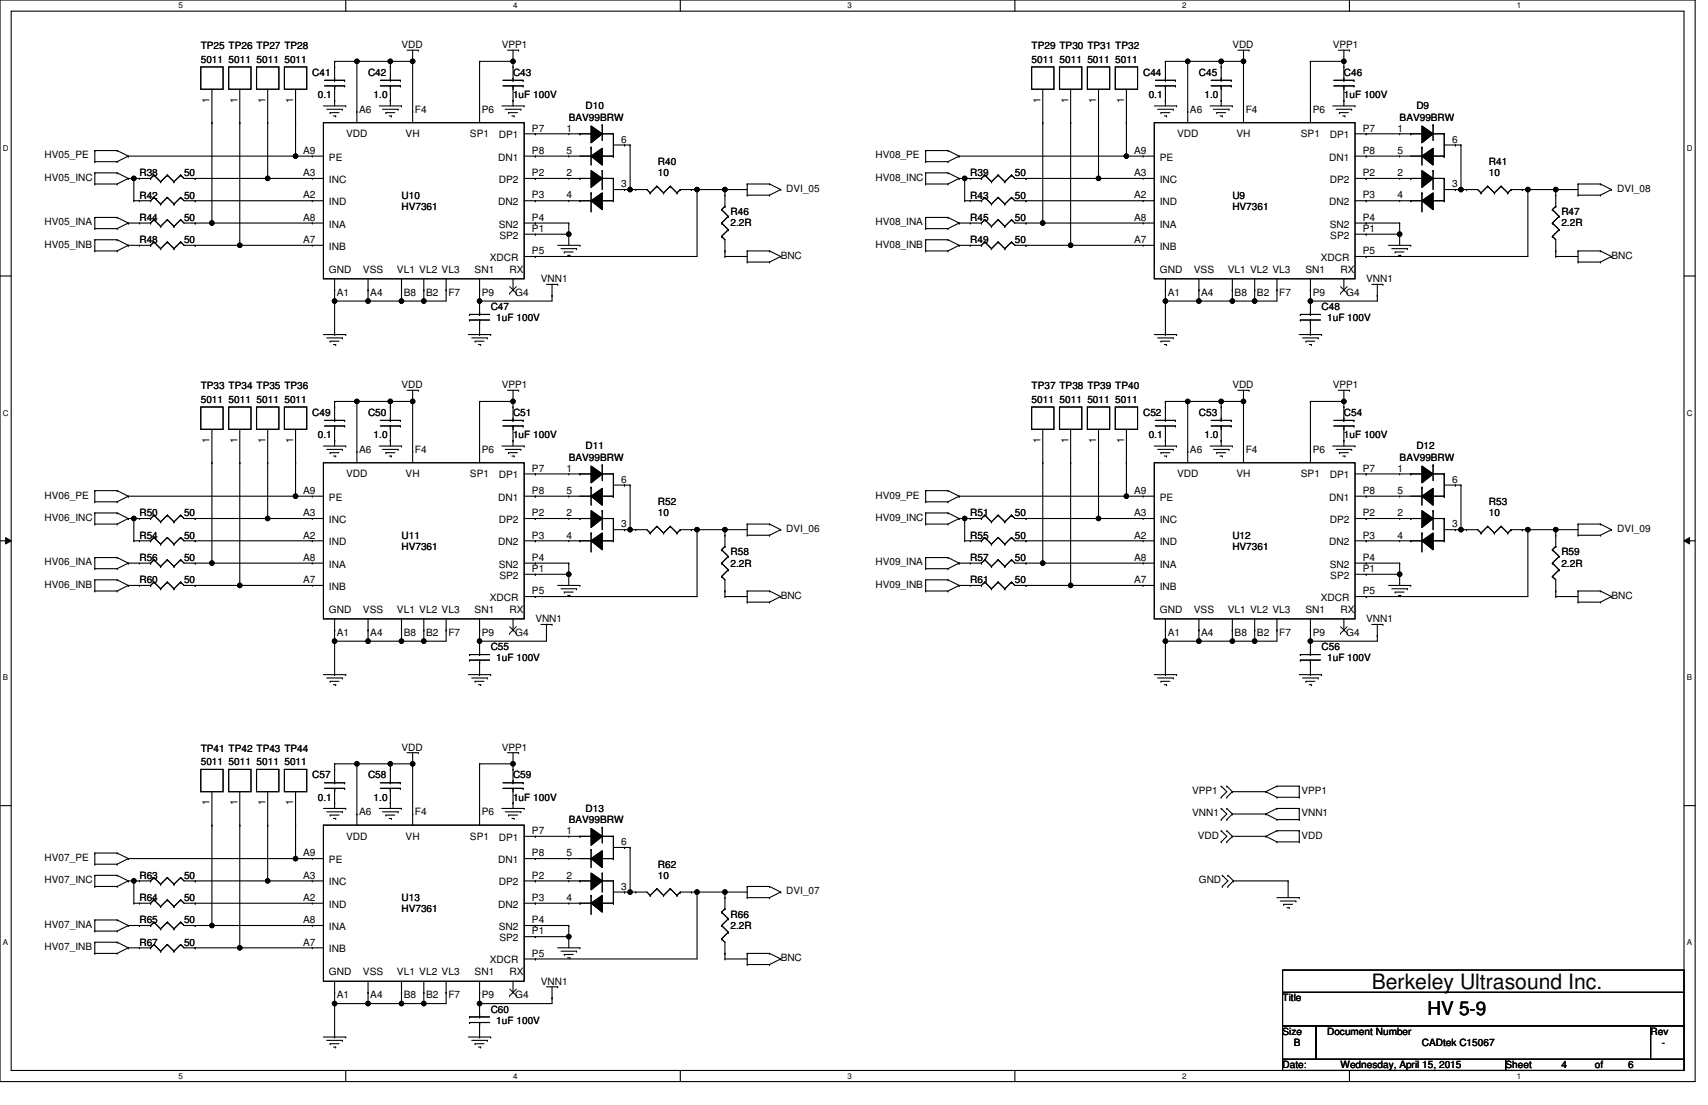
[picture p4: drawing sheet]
<svg xmlns="http://www.w3.org/2000/svg" width="432mm" height="279mm" viewBox="0 0 432 279" stroke-linecap="round" stroke-linejoin="round" font-family="sans-serif">
<defs><g id="words">
<text font-size="5.4" x="346.8" y="250.1">Berkeley Ultrasound Inc.</text>
<text font-size="4.8" x="360.9" y="256.7">HV 5-9</text>
<g font-size="2.5">
<text x="50.8" y="12.4">TP25 TP26 TP27 TP28</text>
<text x="50.8" y="15.8">5011</text>
<text x="57.8" y="15.8">5011</text>
<text x="64.9" y="15.8">5011</text>
<text x="71.9" y="15.8">5011</text>
<text x="101.5" y="12.1">VDD</text>
<text x="126.9" y="12.1">VPP1</text>
<text x="260.8" y="12.4">TP29 TP30 TP31 TP32</text>
<text x="260.8" y="15.8">5011</text>
<text x="267.9" y="15.8">5011</text>
<text x="274.9" y="15.8">5011</text>
<text x="282" y="15.8">5011</text>
<text x="311.6" y="12.1">VDD</text>
<text x="336.9" y="12.1">VPP1</text>
<text x="79" y="19.2">C41</text>
<text x="93" y="19.2">C42</text>
<text x="129.7" y="19.2">C43</text>
<text x="289" y="19.2">C44</text>
<text x="303.1" y="19.2">C45</text>
<text x="339.7" y="19.2">C46</text>
<text x="53" y="26" transform="rotate(-90 53 26)">1</text>
<text x="60" y="26" transform="rotate(-90 60 26)">1</text>
<text x="67.1" y="26" transform="rotate(-90 67.1 26)">1</text>
<text x="74.1" y="26" transform="rotate(-90 74.1 26)">1</text>
<text x="80.4" y="24.8">0.1</text>
<text x="90.8" y="28.5">A6</text>
<text x="94.5" y="24.8">1.0</text>
<text x="104.9" y="28.5">F4</text>
<text x="121.8" y="28.5">P6</text>
<text x="129.7" y="24.8">1uF 100V</text>
<text x="148" y="27.7">D10</text>
<text x="263" y="26" transform="rotate(-90 263 26)">1</text>
<text x="270.1" y="26" transform="rotate(-90 270.1 26)">1</text>
<text x="277.1" y="26" transform="rotate(-90 277.1 26)">1</text>
<text x="284.2" y="26" transform="rotate(-90 284.2 26)">1</text>
<text x="290.4" y="24.8">0.1</text>
<text x="300.8" y="28.5">A6</text>
<text x="304.5" y="24.8">1.0</text>
<text x="314.9" y="28.5">F4</text>
<text x="331.9" y="28.5">P6</text>
<text x="339.7" y="24.8">1uF 100V</text>
<text x="358.1" y="27.7">D9</text>
<text x="87.5" y="34.7">VDD</text>
<text x="102.5" y="34.7">VH</text>
<text x="118.8" y="34.7">SP1</text>
<text x="126.1" y="35">DP1</text>
<text x="134.5" y="33.3">P7</text>
<text x="143.2" y="33.3">1</text>
<text x="143.8" y="30.5">BAV99BRW</text>
<text x="297.6" y="34.7">VDD</text>
<text x="312.6" y="34.7">VH</text>
<text x="328.9" y="34.7">SP1</text>
<text x="336.2" y="35">DP1</text>
<text x="344.5" y="33.3">P7</text>
<text x="353.3" y="33.3">1</text>
<text x="353.8" y="30.5">BAV99BRW</text>
<text x="11.3" y="40.1">HV05_PE</text>
<text x="76.7" y="38.9">A9</text>
<text x="83.2" y="40.6">PE</text>
<text x="126" y="40.6">DN1</text>
<text x="134.5" y="38.9">P8</text>
<text x="143.2" y="38.9">5</text>
<text x="157" y="36.1">6</text>
<text x="166.3" y="41.8">R40</text>
<text x="221.3" y="40.1">HV08_PE</text>
<text x="286.7" y="38.9">A9</text>
<text x="293.2" y="40.6">PE</text>
<text x="336" y="40.6">DN1</text>
<text x="344.5" y="38.9">P8</text>
<text x="353.3" y="38.9">5</text>
<text x="367.1" y="36.1">6</text>
<text x="376.4" y="41.8">R41</text>
<text x="11.3" y="45.7">HV05_INC</text>
<text x="35.3" y="44.6">R38</text>
<text x="46.5" y="44.6">50</text>
<text x="76.7" y="44.5">A3</text>
<text x="83.2" y="46.3">INC</text>
<text x="126.1" y="46.3">DP2</text>
<text x="134.5" y="44.5">P2</text>
<text x="143.2" y="44.5">2</text>
<text x="157" y="47.4">3</text>
<text x="166.3" y="44.6">10</text>
<text x="221.3" y="45.7">HV08_INC</text>
<text x="245.3" y="44.6">R39</text>
<text x="256.6" y="44.6">50</text>
<text x="286.7" y="44.5">A3</text>
<text x="293.2" y="46.3">INC</text>
<text x="336.2" y="46.3">DP2</text>
<text x="344.5" y="44.5">P2</text>
<text x="353.3" y="44.5">2</text>
<text x="367.1" y="47.4">3</text>
<text x="376.4" y="44.6">10</text>
<text x="35.3" y="50.2">R42</text>
<text x="46.5" y="50.2">50</text>
<text x="76.7" y="50.2">A2</text>
<text x="83.2" y="51.9">IND</text>
<text x="101.5" y="50.2">U10</text>
<text x="101.5" y="53">HV7361</text>
<text x="126" y="51.9">DN2</text>
<text x="134.5" y="50.2">P3</text>
<text x="143.2" y="50.2">4</text>
<text x="198.8" y="48.5">DVI_05</text>
<text x="245.3" y="50.2">R43</text>
<text x="256.6" y="50.2">50</text>
<text x="286.7" y="50.2">A2</text>
<text x="293.2" y="51.9">IND</text>
<text x="311.6" y="50.2">U9</text>
<text x="311.6" y="53">HV7361</text>
<text x="336" y="51.9">DN2</text>
<text x="344.5" y="50.2">P3</text>
<text x="353.3" y="50.2">4</text>
<text x="408.8" y="48.5">DVI_08</text>
<text x="11.3" y="57">HV05_INA</text>
<text x="35.3" y="55.8">R44</text>
<text x="46.5" y="55.8">50</text>
<text x="76.7" y="55.8">A8</text>
<text x="83.2" y="57.5">INA</text>
<text x="126.1" y="57.5">SN2</text>
<text x="134.5" y="58.6">P1</text>
<text x="134.5" y="55.8">P4</text>
<text x="184.7" y="54.4">R46</text>
<text x="184.7" y="57.3">2.2R</text>
<text x="221.3" y="57">HV08_INA</text>
<text x="245.3" y="55.8">R45</text>
<text x="256.6" y="55.8">50</text>
<text x="286.7" y="55.8">A8</text>
<text x="293.2" y="57.5">INA</text>
<text x="336.2" y="57.5">SN2</text>
<text x="344.5" y="58.6">P1</text>
<text x="344.5" y="55.8">P4</text>
<text x="394.7" y="54.4">R47</text>
<text x="394.7" y="57.3">2.2R</text>
<text x="11.3" y="62.6">HV05_INB</text>
<text x="35.3" y="61.5">R48</text>
<text x="46.5" y="61.5">50</text>
<text x="76.7" y="61.5">A7</text>
<text x="83.2" y="63.2">INB</text>
<text x="123.8" y="66">XDCR</text>
<text x="126.2" y="60.4">SP2</text>
<text x="134.5" y="64.3">P5</text>
<text x="197.4" y="65.4">BNC</text>
<text x="221.3" y="62.6">HV08_INB</text>
<text x="245.3" y="61.5">R49</text>
<text x="256.6" y="61.5">50</text>
<text x="286.7" y="61.5">A7</text>
<text x="293.2" y="63.2">INB</text>
<text x="333.9" y="66">XDCR</text>
<text x="336.3" y="60.4">SP2</text>
<text x="344.5" y="64.3">P5</text>
<text x="407.4" y="65.4">BNC</text>
<text x="83.2" y="69">GND</text>
<text x="91.8" y="69">VSS</text>
<text x="100.4" y="69">VL1 VL2 VL3</text>
<text x="120" y="69">SN1</text>
<text x="128.8" y="69">RX</text>
<text x="136.7" y="71.4">VNN1</text>
<text x="293.2" y="69">GND</text>
<text x="301.8" y="69">VSS</text>
<text x="310.4" y="69">VL1 VL2 VL3</text>
<text x="330" y="69">SN1</text>
<text x="338.9" y="69">RX</text>
<text x="345.4" y="71.4">VNN1</text>
<text x="85.2" y="74.7">A1</text>
<text x="93.6" y="74.7">A4</text>
<text x="102.1" y="74.7">B8</text>
<text x="107.7" y="74.7">B2</text>
<text x="113.4" y="74.7">F7</text>
<text x="121.8" y="74.7">P9</text>
<text x="130.3" y="74.7">G4</text>
<text x="295.2" y="74.7">A1</text>
<text x="303.7" y="74.7">A4</text>
<text x="312.1" y="74.7">B8</text>
<text x="317.8" y="74.7">B2</text>
<text x="323.4" y="74.7">F7</text>
<text x="331.9" y="74.7">P9</text>
<text x="340.3" y="74.7">G4</text>
<text x="124.1" y="78.4">C47</text>
<text x="125.5" y="81.2">1uF 100V</text>
<text x="334.1" y="78.4">C48</text>
<text x="335.5" y="81.2">1uF 100V</text>
<text x="50.8" y="98.4">TP33 TP34 TP35 TP36</text>
<text x="50.8" y="101.8">5011</text>
<text x="57.8" y="101.8">5011</text>
<text x="64.9" y="101.8">5011</text>
<text x="71.9" y="101.8">5011</text>
<text x="101.5" y="98.1">VDD</text>
<text x="126.9" y="98.1">VPP1</text>
<text x="260.8" y="98.4">TP37 TP38 TP39 TP40</text>
<text x="260.8" y="101.8">5011</text>
<text x="267.9" y="101.8">5011</text>
<text x="274.9" y="101.8">5011</text>
<text x="282" y="101.8">5011</text>
<text x="311.6" y="98.1">VDD</text>
<text x="336.9" y="98.1">VPP1</text>
<text x="79" y="105.2">C49</text>
<text x="93" y="105.2">C50</text>
<text x="129.7" y="105.2">C51</text>
<text x="289" y="105.2">C52</text>
<text x="303.1" y="105.2">C53</text>
<text x="339.7" y="105.2">C54</text>
<text x="53" y="112" transform="rotate(-90 53 112)">1</text>
<text x="60" y="112" transform="rotate(-90 60 112)">1</text>
<text x="67.1" y="112" transform="rotate(-90 67.1 112)">1</text>
<text x="74.1" y="112" transform="rotate(-90 74.1 112)">1</text>
<text x="80.4" y="110.8">0.1</text>
<text x="94.5" y="110.8">1.0</text>
<text x="129.7" y="110.8">1uF 100V</text>
<text x="148" y="113.6">D11</text>
<text x="263" y="112" transform="rotate(-90 263 112)">1</text>
<text x="270.1" y="112" transform="rotate(-90 270.1 112)">1</text>
<text x="277.1" y="112" transform="rotate(-90 277.1 112)">1</text>
<text x="284.2" y="112" transform="rotate(-90 284.2 112)">1</text>
<text x="290.4" y="110.8">0.1</text>
<text x="304.5" y="110.8">1.0</text>
<text x="339.7" y="110.8">1uF 100V</text>
<text x="358.1" y="113.6">D12</text>
<text x="90.8" y="114.5">A6</text>
<text x="104.9" y="114.5">F4</text>
<text x="121.8" y="114.5">P6</text>
<text x="134.5" y="119.3">P7</text>
<text x="143.2" y="119.3">1</text>
<text x="143.8" y="116.5">BAV99BRW</text>
<text x="300.8" y="114.5">A6</text>
<text x="314.9" y="114.5">F4</text>
<text x="331.9" y="114.5">P6</text>
<text x="344.5" y="119.3">P7</text>
<text x="353.3" y="119.3">1</text>
<text x="353.8" y="116.5">BAV99BRW</text>
<text x="76.7" y="124.9">A9</text>
<text x="87.5" y="120.7">VDD</text>
<text x="102.5" y="120.7">VH</text>
<text x="118.8" y="120.7">SP1</text>
<text x="126.1" y="121">DP1</text>
<text x="134.5" y="124.9">P8</text>
<text x="143.2" y="124.9">5</text>
<text x="157" y="122.1">6</text>
<text x="286.7" y="124.9">A9</text>
<text x="297.6" y="120.7">VDD</text>
<text x="312.6" y="120.7">VH</text>
<text x="328.9" y="120.7">SP1</text>
<text x="336.2" y="121">DP1</text>
<text x="344.5" y="124.9">P8</text>
<text x="353.3" y="124.9">5</text>
<text x="367.1" y="122.1">6</text>
<text x="11.3" y="131.7">HV06_INC</text>
<text x="11.3" y="126.1">HV06_PE</text>
<text x="35.3" y="130.6">R50</text>
<text x="46.5" y="130.6">50</text>
<text x="76.7" y="130.5">A3</text>
<text x="83.2" y="126.6">PE</text>
<text x="126" y="126.6">DN1</text>
<text x="134.5" y="130.5">P2</text>
<text x="143.2" y="130.5">2</text>
<text x="166.3" y="127.7">R52</text>
<text x="166.3" y="130.6">10</text>
<text x="221.3" y="131.7">HV09_INC</text>
<text x="221.3" y="126.1">HV09_PE</text>
<text x="245.3" y="130.6">R51</text>
<text x="256.6" y="130.6">50</text>
<text x="286.7" y="130.5">A3</text>
<text x="293.2" y="126.6">PE</text>
<text x="336" y="126.6">DN1</text>
<text x="344.5" y="130.5">P2</text>
<text x="353.3" y="130.5">2</text>
<text x="376.4" y="127.7">R53</text>
<text x="376.4" y="130.6">10</text>
<text x="35.3" y="136.2">R54</text>
<text x="46.5" y="136.2">50</text>
<text x="76.7" y="136.2">A2</text>
<text x="83.2" y="137.9">IND</text>
<text x="83.2" y="132.2">INC</text>
<text x="101.5" y="136.2">U11</text>
<text x="126" y="137.9">DN2</text>
<text x="126.1" y="132.2">DP2</text>
<text x="134.5" y="136.2">P3</text>
<text x="143.2" y="136.2">4</text>
<text x="157" y="133.4">3</text>
<text x="198.8" y="134.5">DVI_06</text>
<text x="245.3" y="136.2">R55</text>
<text x="256.6" y="136.2">50</text>
<text x="286.7" y="136.2">A2</text>
<text x="293.2" y="137.9">IND</text>
<text x="293.2" y="132.2">INC</text>
<text x="311.6" y="136.2">U12</text>
<text x="336" y="137.9">DN2</text>
<text x="336.2" y="132.2">DP2</text>
<text x="344.5" y="136.2">P3</text>
<text x="353.3" y="136.2">4</text>
<text x="367.1" y="133.4">3</text>
<text x="408.8" y="134.5">DVI_09</text>
<text x="11.3" y="143">HV06_INA</text>
<text x="35.3" y="141.8">R56</text>
<text x="46.5" y="141.8">50</text>
<text x="76.7" y="141.8">A8</text>
<text x="83.2" y="143.5">INA</text>
<text x="101.5" y="139">HV7361</text>
<text x="126.1" y="143.5">SN2</text>
<text x="134.5" y="141.8">P4</text>
<text x="184.7" y="140.4">R58</text>
<text x="184.7" y="143.3">2.2R</text>
<text x="221.3" y="143">HV09_INA</text>
<text x="245.3" y="141.8">R57</text>
<text x="256.6" y="141.8">50</text>
<text x="286.7" y="141.8">A8</text>
<text x="293.2" y="143.5">INA</text>
<text x="311.6" y="139">HV7361</text>
<text x="336.2" y="143.5">SN2</text>
<text x="344.5" y="141.8">P4</text>
<text x="394.7" y="140.4">R59</text>
<text x="394.7" y="143.3">2.2R</text>
<text x="11.3" y="148.6">HV06_INB</text>
<text x="35.3" y="147.5">R60</text>
<text x="46.5" y="147.5">50</text>
<text x="76.7" y="147.5">A7</text>
<text x="83.2" y="149.2">INB</text>
<text x="126.2" y="146.3">SP2</text>
<text x="134.5" y="144.6">P1</text>
<text x="221.3" y="148.6">HV09_INB</text>
<text x="245.3" y="147.5">R61</text>
<text x="256.6" y="147.5">50</text>
<text x="286.7" y="147.5">A7</text>
<text x="293.2" y="149.2">INB</text>
<text x="336.3" y="146.3">SP2</text>
<text x="344.5" y="144.6">P1</text>
<text x="83.2" y="155">GND</text>
<text x="91.8" y="155">VSS</text>
<text x="100.4" y="155">VL1 VL2 VL3</text>
<text x="120" y="155">SN1</text>
<text x="123.8" y="152">XDCR</text>
<text x="128.8" y="155">RX</text>
<text x="134.5" y="150.3">P5</text>
<text x="197.4" y="151.4">BNC</text>
<text x="293.2" y="155">GND</text>
<text x="301.8" y="155">VSS</text>
<text x="310.4" y="155">VL1 VL2 VL3</text>
<text x="330" y="155">SN1</text>
<text x="333.9" y="152">XDCR</text>
<text x="338.9" y="155">RX</text>
<text x="344.5" y="150.3">P5</text>
<text x="407.4" y="151.4">BNC</text>
<text x="85.2" y="160.7">A1</text>
<text x="93.6" y="160.7">A4</text>
<text x="102.1" y="160.7">B8</text>
<text x="107.7" y="160.7">B2</text>
<text x="113.4" y="160.7">F7</text>
<text x="121.8" y="160.7">P9</text>
<text x="130.3" y="160.7">G4</text>
<text x="135.3" y="157.4">VNN1</text>
<text x="295.2" y="160.7">A1</text>
<text x="303.7" y="160.7">A4</text>
<text x="312.1" y="160.7">B8</text>
<text x="317.8" y="160.7">B2</text>
<text x="323.4" y="160.7">F7</text>
<text x="331.9" y="160.7">P9</text>
<text x="340.3" y="160.7">G4</text>
<text x="345.4" y="157.4">VNN1</text>
<text x="124.1" y="164.4">C55</text>
<text x="125.5" y="167.2">1uF 100V</text>
<text x="334.1" y="164.4">C56</text>
<text x="335.5" y="167.2">1uF 100V</text>
<text x="50.8" y="190.1">TP41 TP42 TP43 TP44</text>
<text x="101.5" y="189.8">VDD</text>
<text x="126.9" y="189.8">VPP1</text>
<text x="50.8" y="193.4">5011</text>
<text x="57.8" y="193.4">5011</text>
<text x="64.9" y="193.4">5011</text>
<text x="71.9" y="193.4">5011</text>
<text x="79" y="196.8">C57</text>
<text x="93" y="196.8">C58</text>
<text x="129.7" y="196.8">C59</text>
<text x="53" y="203.6" transform="rotate(-90 53 203.6)">1</text>
<text x="60" y="203.6" transform="rotate(-90 60 203.6)">1</text>
<text x="67.1" y="203.6" transform="rotate(-90 67.1 203.6)">1</text>
<text x="74.1" y="203.6" transform="rotate(-90 74.1 203.6)">1</text>
<text x="80.4" y="202.5">0.1</text>
<text x="94.5" y="202.5">1.0</text>
<text x="129.7" y="202.5">1uF 100V</text>
<text x="301.4" y="200.8">VPP1</text>
<text x="329" y="200.8">VPP1</text>
<text x="90.8" y="206.1">A6</text>
<text x="104.9" y="206.1">F4</text>
<text x="121.8" y="206.1">P6</text>
<text x="143.8" y="208.1">BAV99BRW</text>
<text x="148" y="205.3">D13</text>
<text x="301.4" y="206.4">VNN1</text>
<text x="329" y="206.4">VNN1</text>
<text x="87.5" y="212.3">VDD</text>
<text x="102.5" y="212.3">VH</text>
<text x="118.8" y="212.3">SP1</text>
<text x="126.1" y="212.6">DP1</text>
<text x="134.5" y="210.9">P7</text>
<text x="143.2" y="210.9">1</text>
<text x="157" y="213.7">6</text>
<text x="302.8" y="212">VDD</text>
<text x="329" y="212">VDD</text>
<text x="11.3" y="217.7">HV07_PE</text>
<text x="76.7" y="216.5">A9</text>
<text x="83.2" y="218.2">PE</text>
<text x="126" y="218.2">DN1</text>
<text x="134.5" y="216.5">P8</text>
<text x="143.2" y="216.5">5</text>
<text x="166.3" y="219.4">R62</text>
<text x="11.3" y="223.3">HV07_INC</text>
<text x="35.3" y="222.2">R63</text>
<text x="35.3" y="227.8">R64</text>
<text x="46.5" y="222.2">50</text>
<text x="46.5" y="227.8">50</text>
<text x="76.7" y="227.8">A2</text>
<text x="76.7" y="222.2">A3</text>
<text x="83.2" y="223.9">INC</text>
<text x="101.5" y="227.8">U13</text>
<text x="126.1" y="223.9">DP2</text>
<text x="134.5" y="227.8">P3</text>
<text x="134.5" y="222.2">P2</text>
<text x="143.2" y="222.2">2</text>
<text x="143.2" y="227.8">4</text>
<text x="157" y="225">3</text>
<text x="166.3" y="222.2">10</text>
<text x="198.8" y="226.1">DVI_07</text>
<text x="303.1" y="223.3">GND</text>
<text x="35.3" y="233.5">R65</text>
<text x="46.5" y="233.5">50</text>
<text x="76.7" y="233.4">A8</text>
<text x="83.2" y="229.5">IND</text>
<text x="101.5" y="230.7">HV7361</text>
<text x="126" y="229.5">DN2</text>
<text x="134.5" y="233.4">P4</text>
<text x="184.7" y="232.1">R66</text>
<text x="11.3" y="234.6">HV07_INA</text>
<text x="35.3" y="239.1">R67</text>
<text x="46.5" y="239.1">50</text>
<text x="76.7" y="239.1">A7</text>
<text x="83.2" y="235.2">INA</text>
<text x="126.1" y="235.2">SN2</text>
<text x="126.2" y="238">SP2</text>
<text x="134.5" y="236.3">P1</text>
<text x="184.7" y="234.9">2.2R</text>
<text x="11.3" y="240.2">HV07_INB</text>
<text x="83.2" y="240.8">INB</text>
<text x="123.8" y="243.6">XDCR</text>
<text x="134.5" y="241.9">P5</text>
<text x="197.4" y="243.1">BNC</text>
<text x="83.2" y="246.6">GND</text>
<text x="91.8" y="246.6">VSS</text>
<text x="100.4" y="246.6">VL1 VL2 VL3</text>
<text x="120" y="246.6">SN1</text>
<text x="128.8" y="246.6">RX</text>
<text x="136.7" y="249">VNN1</text>
<text x="85.2" y="252.4">A1</text>
<text x="93.6" y="252.4">A4</text>
<text x="102.1" y="252.4">B8</text>
<text x="107.7" y="252.4">B2</text>
<text x="113.4" y="252.4">F7</text>
<text x="121.8" y="252.4">P9</text>
<text x="124.1" y="256">C60</text>
<text x="130.3" y="252.4">G4</text>
<text x="324.2" y="253.2">Title</text>
<text x="125.5" y="258.8">1uF 100V</text>
<text x="324.2" y="261.7">Size</text>
<text x="335.5" y="261.7">Document Number</text>
<text x="417.3" y="261.7">Rev</text>
<text x="327.1" y="264.5">B</text>
<text x="359.5" y="264.5">CADtek C15067</text>
<text x="420.1" y="264.5">-</text>
<text x="324.2" y="270.1">Date:</text>
<text x="338.9" y="270.1">Wednesday, April 15, 2015</text>
<text x="380.6" y="270.1">Sheet</text>
<text x="394.7" y="270.1">4</text>
<text x="403.2" y="270.1">of</text>
<text x="411.6" y="270.1">6</text>
</g>
<g font-size="2">
<text x="45.1" y="2.1">5</text>
<text x="129.7" y="2.1">4</text>
<text x="214.3" y="2.1">3</text>
<text x="298.9" y="2.1">2</text>
<text x="383.4" y="2.1">1</text>
<text x=".7" y="38.1">D</text>
<text x="426.4" y="38.1">D</text>
<text x=".7" y="105.1">C</text>
<text x="426.4" y="105.1">C</text>
<text x=".7" y="172">B</text>
<text x="426.4" y="172">B</text>
<text x=".7" y="239">A</text>
<text x="426.4" y="239">A</text>
<text x="45.1" y="272.8">5</text>
<text x="129.7" y="272.8">4</text>
<text x="214.3" y="272.8">3</text>
<text x="298.9" y="272.8">2</text>
<text x="383.4" y="272.8">1</text>
</g>
</g></defs>
<path d="M0 0h428.6v273.5h-428.6zM2.8 2.8h422.9v267.9h-422.9z" fill="none" stroke="#000" stroke-width=".28"/>
<g fill="#fff">
<path d="M45.1 .3h1.1v2.3h-1.1z"/>
<path d="M45.1 271h1.1v2.2h-1.1z"/>
</g>
<path d="M87.4 0v2.8M87.4 270.7v2.8" fill="none" stroke="#000" stroke-width=".28"/>
<g fill="#fff">
<path d="M129.7 .3h1.1v2.3h-1.1z"/>
<path d="M129.7 271h1.1v2.2h-1.1z"/>
</g>
<path d="M172 0v2.8M172 270.7v2.8" fill="none" stroke="#000" stroke-width=".28"/>
<g fill="#fff">
<path d="M214.3 .3h1.1v2.3h-1.1z"/>
<path d="M214.3 271h1.1v2.2h-1.1z"/>
</g>
<path d="M256.6 0v2.8M256.6 270.7v2.8" fill="none" stroke="#000" stroke-width=".28"/>
<g fill="#fff">
<path d="M298.9 .3h1.1v2.3h-1.1z"/>
<path d="M298.9 271h1.1v2.2h-1.1z"/>
</g>
<path d="M341.2 0v2.8M341.2 270.7v2.8" fill="none" stroke="#000" stroke-width=".28"/>
<g fill="#fff">
<path d="M383.4 .3h1.2v2.3h-1.2z"/>
<path d="M383.4 271h1.2v2.2h-1.2z"/>
<path d="M.7 36.3h1.5v2.3h-1.5z"/>
<path d="M426.4 36.3h1.5v2.3h-1.5z"/>
<path d="M.7 103.3h1.5v2.2h-1.5z"/>
<path d="M426.4 103.3h1.5v2.2h-1.5z"/>
</g>
<path d="M0 69.8h2.8M425.7 69.8h2.9" fill="none" stroke="#000" stroke-width=".28"/>
<g fill="#fff">
<path d="M.7 170.2h1.4v2.3h-1.4z"/>
<path d="M426.4 170.2h1.4v2.3h-1.4z"/>
</g>
<path d="M0 136.7h2.8M425.7 136.7h2.9" fill="none" stroke="#000" stroke-width=".28"/>
<path d="M1.4 135.9l1.4 .8-1.4 .9zM425.7 136.7l1.4-.8v1.7z" fill="#000"/>
<path d="M1.4 135.9l1.4 .8-1.4 .9zM425.7 136.7l1.4-.8v1.7z" fill="none" stroke="#000" stroke-width=".25"/>
<g fill="#fff">
<path d="M.7 237.2h1.4v2.2h-1.4z"/>
<path d="M426.4 237.2h1.4v2.2h-1.4z"/>
</g>
<g fill="none" stroke="#000" stroke-width=".28">
<path d="M50.8 16.9h5.6v5.7h-5.6zM57.8 16.9h5.6v5.7h-5.6zM64.9 16.9h5.6v5.7h-5.6zM71.9 16.9h5.6v5.7h-5.6zM84.6 15.5h.1M84.6 16.9h.1M84.6 15.5h19.7M84.6 15.5v4.8M90.2 15.5h.1M90.2 15.5v15.5M98.7 15.5h.1M98.7 16.9h.1"/>
<path d="M98.7 15.5v4.8M102.9 12.7h2.8M104.3 15.5h.1M104.3 12.7v18.3M105.7 12.7h.1M121.2 15.5h.1M121.2 15.5h8.5M121.2 15.5v15.5M128.3 12.7h2.8M129.7 15.5h.1M129.7 16.9h.1M129.7 12.7v7.6"/>
<path d="M131.1 12.7h.1M260.8 16.9h5.6v5.7h-5.6zM267.9 16.9h5.6v5.7h-5.6zM274.9 16.9h5.6v5.7h-5.6zM282 16.9h5.6v5.7h-5.6zM294.6 15.5h.1M294.6 16.9h.1M294.6 15.5h19.8M294.6 15.5v4.8M300.3 15.5h.1M300.3 15.5v15.5M308.7 15.5h.1"/>
<path d="M308.7 16.9h.1M308.7 15.5v4.8M313 12.7h2.8M314.4 15.5h.1M314.4 12.7v18.3M315.8 12.7h.1M331.3 15.5h.1M331.3 15.5h8.4M331.3 15.5v15.5M338.3 12.7h2.9M339.7 15.5h.1M339.7 16.9h.1"/>
<path d="M339.7 12.7v7.6M341.2 12.7h.1M24 38.1h.1M24 38.1v2.8M24 38.1h5.6M29.6 38.1h.1M29.6 38.1l2.8 1.4M32.4 39.5h.1M32.4 39.5h49.4M32.4 39.5l-2.8 1.4M53.6 31h.1M53.6 22.6v33.8"/>
<path d="M60.6 31h.1M60.6 22.6v39.4M67.7 31h.1M67.7 22.6v22.5M74.7 39.5h.1M74.7 31h.1M74.7 22.6v16.9M79 39.5h.1M81.8 31h50.7v39.5h-50.7zM81.8 26.8h5.6M82.1 21.7h5M82.1 20.3h5"/>
<path d="M82.6 27.6h4M83.5 28.5h.1M83.5 28.5h2.2M84.3 29.3h.6M84.6 25.4h.1M84.6 20.3h.1M84.6 21.7h.1M84.6 21.7v5.1M84.9 29.3h.1M86.6 27.6h.1M87.1 21.7h.1M87.1 20.3h.1"/>
<path d="M87.4 26.8h.1M90.2 28.2h.1M95.9 26.8h5.6M96.2 21.7h5M96.2 20.3h5M96.7 27.6h4M97.6 28.5h.1M97.6 28.5h2.2M98.4 29.3h.6M98.7 25.4h.1M98.7 20.3h.1M98.7 21.7h.1"/>
<path d="M98.7 21.7v5.1M99 29.3h.1M100.7 27.6h.1M101.2 21.7h.1M101.2 20.3h.1M101.5 26.8h.1M104.3 28.2h.1M121.2 28.2h.1M126.9 26.8h5.6M127.2 21.7h5M127.2 20.3h5M127.7 27.6h4"/>
<path d="M128.6 28.5h.1M128.6 28.5h2.2M129.4 29.3h.6M129.7 25.4h.1M129.7 20.3h.1M129.7 21.7h.1M129.7 21.7v5.1M130 29.3h.1M131.7 27.6h.1M132.2 21.7h.1M132.2 20.3h.1M132.5 26.8h.1"/>
<path d="M132.5 33.8h16.9M132.5 39.5h16.9M135.3 33.8h.1M135.3 39.5h.1M143.8 39.5h.1M143.8 33.8h.1M146.6 33.8h.1M149.4 31.9l2.9 1.9-2.9 2.3zM149.4 39.5l2.9-2v4.2zM149.4 37.2h.1M149.4 39.5h.1M149.4 37.2v4.5"/>
<path d="M152.3 31.6h.1M152.3 33.8h2.8M152.3 39.5h2.8M152.3 31.6v3.9M155.1 39.5h.1M155.1 33.8h.1M155.1 36.7h4.2M155.1 33.8v5.7M157.9 36.7h.1M159.3 36.7h.1M159.3 36.7v11.2M234 38.1h.1"/>
<path d="M234 38.1v2.8M234 38.1h5.7M239.7 38.1h.1M239.7 38.1l2.8 1.4M242.5 39.5h.1M242.5 39.5h49.3M242.5 39.5l-2.8 1.4M263.6 31h.1M263.6 22.6v33.8M270.7 31h.1M270.7 22.6v39.4M277.7 31h.1"/>
<path d="M277.7 22.6v22.5M284.8 39.5h.1M284.8 31h.1M284.8 22.6v16.9M289 39.5h.1M291.8 31h50.8v39.5h-50.8zM291.8 26.8h5.7M292.1 21.7h5.1M292.1 20.3h5.1M292.7 27.6h3.9M293.5 28.5h.1M293.5 28.5h2.3"/>
<path d="M294.4 29.3h.5M294.6 25.4h.1M294.6 20.3h.1M294.6 21.7h.1M294.6 21.7v5.1M294.9 29.3h.1M296.6 27.6h.1M297.2 21.7h.1M297.2 20.3h.1M297.5 26.8h.1M300.3 28.2h.1M305.9 26.8h5.7"/>
<path d="M306.2 21.7h5.1M306.2 20.3h5.1M306.8 27.6h3.9M307.6 28.5h.1M307.6 28.5h2.3M308.5 29.3h.5M308.7 25.4h.1M308.7 20.3h.1M308.7 21.7h.1M308.7 21.7v5.1M309 29.3h.1M310.7 27.6h.1"/>
<path d="M311.3 21.7h.1M311.3 20.3h.1M311.6 26.8h.1M314.4 28.2h.1M331.3 28.2h.1M336.9 26.8h5.7M337.2 21.7h5.1M337.2 20.3h5.1M337.8 27.6h3.9M338.6 28.5h.1M338.6 28.5h2.3M339.5 29.3h.5"/>
<path d="M339.7 25.4h.1M339.7 20.3h.1M339.7 21.7h.1M339.7 21.7v5.1M340 29.3h.1M341.7 27.6h.1M342.3 21.7h.1M342.3 20.3h.1M342.6 26.8h.1M342.6 33.8h16.9M342.6 39.5h16.9M345.4 33.8h.1"/>
<path d="M345.4 39.5h.1M353.8 39.5h.1M353.8 33.8h.1M356.7 33.8h.1M359.5 31.9l2.8 1.9-2.8 2.3zM359.5 39.5l2.8-2v4.2zM359.5 37.2h.1M359.5 39.5h.1M359.5 37.2v4.5M362.3 31.6h.1M362.3 33.8h2.8M362.3 39.5h2.8"/>
<path d="M362.3 31.6v3.9M365.1 39.5h.1M365.1 33.8h.1M365.1 36.7h4.2M365.1 33.8v5.7M367.9 36.7h.1M369.3 36.7h.1M369.3 36.7v11.2M24 57.8h.1M24 55h.1M24 46.5h.1M24 43.7h.1"/>
<path d="M24 40.9h.1M24 57.8h5.6M24 43.7v2.8M24 55v2.8M24 55h5.6M24 46.5h5.6M24 43.7h5.6M24 40.9h5.6M29.6 57.8h.1M29.6 55h.1M29.6 46.5h.1M29.6 43.7h.1"/>
<path d="M29.6 40.9h.1M29.6 55l2.8 1.4M29.6 43.7l2.8 1.4M32.4 45.1h.1M32.4 56.4h.1M32.4 56.4h5.7M32.4 45.1h5.7M32.4 56.4l-2.8 1.4M32.4 45.1l-2.8 1.4M33.8 45.1h.1M33.8 50.8h.1M33.8 50.8h4.3"/>
<path d="M33.8 45.1v5.7M35.3 50.8h.1M35.3 56.4h.1M35.3 45.1h.1M38.1 50.8h.1M38.1 56.4h.1M38.1 45.1h.1M38.9 49.9h.1M38.9 55.6h.1M38.9 44.3h.1M38.9 49.9l1.7 1.7M38.9 49.9l-.8 .9"/>
<path d="M38.9 55.6l1.7 1.6M38.9 55.6l-.8 .8M38.9 44.3l1.7 1.7M38.9 44.3l-.8 .8M40.6 51.6h.1M40.6 57.2h.1M40.6 46h.1M42.3 49.9h.1M42.3 55.6h.1M42.3 44.3h.1M42.3 49.9l1.7 1.7M42.3 49.9l-1.7 1.7"/>
<path d="M42.3 55.6l1.7 1.6M42.3 55.6l-1.7 1.6M42.3 44.3l1.7 1.7M42.3 44.3l-1.7 1.7M44 51.6h.1M44 57.2h.1M44 46h.1M45.7 49.9h.1M45.7 55.6h.1M45.7 44.3h.1M45.7 49.9l.8 .9h35.3M45.7 55.6l.8 .8h35.3"/>
<path d="M45.7 44.3l.8 .8h35.3M45.7 49.9l-1.7 1.7M45.7 55.6l-1.7 1.6M45.7 44.3l-1.7 1.7M49.4 50.8h.1M49.4 45.1h.1M49.4 56.4h.1M53.6 56.4h.1M67.7 45.1h.1M79 50.8h.1M79 45.1h.1M79 56.4h.1"/>
<path d="M132.5 50.8h16.9M132.5 56.4h11.3M132.5 59.2h11.3M132.5 45.1h16.9M135.3 50.8h.1M135.3 56.4h.1M135.3 59.2h.1M135.3 45.1h.1M143.8 56.4h.1M143.8 59.2h.1M143.8 45.1h.1M143.8 50.8h.1"/>
<path d="M143.8 56.4v5.6M146.6 50.8h.1M146.6 45.1h.1M149.4 43.1l2.9 2-2.9 2.3zM149.4 50.8l2.9-2v4.2zM149.4 48.8h.1M149.4 48.8v4.8M152.3 43.1h.1M152.3 50.8h.1M152.3 50.8h2.8M152.3 45.1h2.8M152.3 43.1v4.8"/>
<path d="M155.1 45.1h.1M155.1 50.8h.1M155.1 47.9h8.4l.9 .9M155.1 45.1v5.7M157.9 47.9h.1M159.3 47.9h.1M160.7 47.9h.1M164.4 48.8h.1M166.1 47.1h.1M166.1 47.1l-1.7 1.7M166.1 47.1l1.7 1.7M167.8 48.8h.1"/>
<path d="M169.5 47.1h.1M169.5 47.1l-1.7 1.7M169.5 47.1l1.6 1.7M171.1 48.8h.1M172 47.9h.1M172 47.9h16.9M172 47.9l-.9 .9M174.8 47.9h.1M176.2 47.9h.1M176.2 47.9v17h-43.7M182.4 59.8h.1M182.4 56.4h.1"/>
<path d="M182.4 53h.1M182.4 59.8l.9 .8v4.3M182.4 56.4l1.7 1.7M182.4 53l1.7 1.7M183.3 47.9h.1M183.3 52.2h.1M183.3 49.4h.1M183.3 47.9v4.3M183.3 52.2l-.9 .8M184.1 58.1h.1M184.1 54.7h.1M184.1 58.1l-1.7 1.7"/>
<path d="M184.1 54.7l-1.7 1.7M188.9 49.4h.1M188.9 46.5h.1M188.9 46.5h5.6M188.9 49.4h5.6M188.9 46.5v2.9M194.5 49.4h.1M194.5 46.5h.1M194.5 46.5l2.9 1.4M197.4 47.9h.1M197.4 47.9l-2.9 1.5M234 57.8h.1"/>
<path d="M234 55h.1M234 46.5h.1M234 43.7h.1M234 40.9h.1M234 57.8h5.7M234 55h5.7M234 46.5h5.7M234 43.7h5.7M234 43.7v2.8M234 55v2.8M234 40.9h5.7M239.7 57.8h.1"/>
<path d="M239.7 55h.1M239.7 46.5h.1M239.7 43.7h.1M239.7 40.9h.1M239.7 55l2.8 1.4M239.7 43.7l2.8 1.4M242.5 45.1h.1M242.5 56.4h.1M242.5 56.4h5.6M242.5 45.1h5.6M242.5 56.4l-2.8 1.4M242.5 45.1l-2.8 1.4"/>
<path d="M243.9 45.1h.1M243.9 50.8h.1M243.9 50.8h4.2M243.9 45.1v5.7M245.3 56.4h.1M245.3 50.8h.1M245.3 45.1h.1M248.1 56.4h.1M248.1 50.8h.1M248.1 45.1h.1M249 55.6h.1M249 49.9h.1"/>
<path d="M249 44.3h.1M249 55.6l1.7 1.6M249 55.6l-.9 .8M249 49.9l1.7 1.7M249 49.9l-.9 .9M249 44.3l1.7 1.7M249 44.3l-.9 .8M250.7 57.2h.1M250.7 51.6h.1M250.7 46h.1M252.3 55.6h.1M252.3 49.9h.1"/>
<path d="M252.3 44.3h.1M252.3 55.6l1.7 1.6M252.3 55.6l-1.6 1.6M252.3 49.9l1.7 1.7M252.3 49.9l-1.6 1.7M252.3 44.3l1.7 1.7M252.3 44.3l-1.6 1.7M254 57.2h.1M254 51.6h.1M254 46h.1M255.7 55.6h.1M255.7 49.9h.1"/>
<path d="M255.7 44.3h.1M255.7 49.9l.9 .9h35.2M255.7 55.6l.9 .8h35.2M255.7 44.3l.9 .8h35.2M255.7 55.6l-1.7 1.6M255.7 49.9l-1.7 1.7M255.7 44.3l-1.7 1.7M259.4 50.8h.1M259.4 45.1h.1M259.4 56.4h.1M263.6 56.4h.1M277.7 45.1h.1"/>
<path d="M289 50.8h.1M289 45.1h.1M289 56.4h.1M342.6 50.8h16.9M342.6 56.4h11.2M342.6 59.2h11.2M342.6 45.1h16.9M345.4 50.8h.1M345.4 56.4h.1M345.4 59.2h.1M345.4 45.1h.1M353.8 56.4h.1"/>
<path d="M353.8 59.2h.1M353.8 45.1h.1M353.8 50.8h.1M353.8 56.4v5.6M356.7 50.8h.1M356.7 45.1h.1M359.5 43.1l2.8 2-2.8 2.3zM359.5 50.8l2.8-2v4.2zM359.5 48.8h.1M359.5 48.8v4.8M362.3 43.1h.1M362.3 50.8h.1"/>
<path d="M362.3 50.8h2.8M362.3 45.1h2.8M362.3 43.1v4.8M365.1 45.1h.1M365.1 50.8h.1M365.1 47.9h8.5l.8 .9M365.1 45.1v5.7M367.9 47.9h.1M369.3 47.9h.1M370.8 47.9h.1M374.4 48.8h.1M376.1 47.1h.1"/>
<path d="M376.1 47.1l-1.7 1.7M376.1 47.1l1.7 1.7M377.8 48.8h.1M379.5 47.1h.1M379.5 47.1l-1.7 1.7M379.5 47.1l1.7 1.7M381.2 48.8h.1M382 47.9h.1M382 47.9h16.9M382 47.9l-.8 .9M384.9 47.9h.1M386.3 47.9h.1"/>
<path d="M386.3 47.9v17h-43.7M392.5 59.8h.1M392.5 56.4h.1M392.5 53h.1M392.5 59.8l.8 .8v4.3M392.5 56.4l1.7 1.7M392.5 53l1.7 1.7M393.3 47.9h.1M393.3 52.2h.1M393.3 49.4h.1M393.3 47.9v4.3M393.3 52.2l-.8 .8"/>
<path d="M394.2 58.1h.1M394.2 54.7h.1M394.2 58.1l-1.7 1.7M394.2 54.7l-1.7 1.7M398.9 49.4h.1M398.9 46.5h.1M398.9 46.5h5.7M398.9 49.4h5.7M398.9 46.5v2.9M404.6 49.4h.1M404.6 46.5h.1M404.6 46.5l2.8 1.4"/>
<path d="M407.4 47.9h.1M407.4 47.9l-2.8 1.5M24 63.4h.1M24 60.6h.1M24 60.6v2.8M24 63.4h5.6M24 60.6h5.6M29.6 63.4h.1M29.6 60.6h.1M29.6 60.6l2.8 1.4M32.4 62h.1M32.4 62h5.7"/>
<path d="M32.4 62l-2.8 1.4M35.3 62h.1M38.1 62h.1M38.9 61.2h.1M38.9 61.2l1.7 1.7M38.9 61.2l-.8 .8M40.6 62.9h.1M42.3 61.2h.1M42.3 61.2l1.7 1.7M42.3 61.2l-1.7 1.7M44 62.9h.1M45.7 61.2h.1"/>
<path d="M45.7 61.2l.8 .8h35.3M45.7 61.2l-1.7 1.7M49.4 62h.1M60.6 62h.1M79 62h.1M84.6 76.1h.1M84.6 73.3h.1M84.6 70.5v14.1M93 73.3h.1M93 76.1h.1M93 70.5v5.6M101.5 73.3h.1"/>
<path d="M101.5 76.1h.1M101.5 70.5v5.6M107.1 76.1h.1M107.1 73.3h.1M107.1 70.5v5.6M112.8 73.3h.1M112.8 70.5v5.6h-28.2M118.7 79.5h.1M118.7 79.5h5.1M121.2 73.3h.1M121.2 76.1h.1M121.2 79.5h.1"/>
<path d="M121.2 70.5v9M129.7 73.3h.1M129.7 70.5v2.8M135.3 64.9h.1M138.2 71.9h2.8M139.6 74.7h.1M139.6 71.9v4.2h-18.4M141 71.9h.1M141 62h5.6M141.8 62.9h4M142.7 63.7h.1M142.7 63.7h2.2"/>
<path d="M143.5 64.6h.6M144.1 64.6h.1M145.8 62.9h.1M146.6 62h.1M183.3 63.4h.1M183.3 64.9h.1M183.3 64.9h5.6M188.9 66.3h.1M188.9 63.4h.1M188.9 63.4h5.6M188.9 63.4v2.9M188.9 66.3h5.6"/>
<path d="M194.5 66.3h.1M194.5 63.4h.1M194.5 63.4l2.9 1.5M197.4 64.9h.1M197.4 64.9l-2.9 1.4M234 63.4h.1M234 60.6h.1M234 63.4h5.7M234 60.6h5.7M234 60.6v2.8M239.7 63.4h.1M239.7 60.6h.1"/>
<path d="M239.7 60.6l2.8 1.4M242.5 62h.1M242.5 62h5.6M242.5 62l-2.8 1.4M245.3 62h.1M248.1 62h.1M249 61.2h.1M249 61.2l1.7 1.7M249 61.2l-.9 .8M250.7 62.9h.1M252.3 61.2h.1M252.3 61.2l1.7 1.7"/>
<path d="M252.3 61.2l-1.6 1.7M254 62.9h.1M255.7 61.2h.1M255.7 61.2l.9 .8h35.2M255.7 61.2l-1.7 1.7M259.4 62h.1M270.7 62h.1M289 62h.1M294.6 76.1h.1M294.6 73.3h.1M294.6 70.5v14.1M303.1 73.3h.1"/>
<path d="M303.1 76.1h.1M303.1 70.5v5.6M311.6 73.3h.1M311.6 76.1h.1M311.6 70.5v5.6M317.2 76.1h.1M317.2 73.3h.1M317.2 70.5v5.6M322.8 73.3h.1M322.8 70.5v5.6h-28.2M328.8 79.5h.1M328.8 79.5h5"/>
<path d="M331.3 73.3h.1M331.3 76.1h.1M331.3 79.5h.1M331.3 70.5v9M339.7 73.3h.1M339.7 70.5v2.8M345.4 64.9h.1M346.8 71.9h2.8M348.2 74.7h.1M348.2 71.9v4.2h-16.9M349.6 71.9h.1M351 62h5.7"/>
<path d="M351.9 62.9h3.9M352.7 63.7h.1M352.7 63.7h2.3M353.6 64.6h.5M354.1 64.6h.1M355.8 62.9h.1M356.7 62h.1M393.3 63.4h.1M393.3 64.9h.1M393.3 64.9h5.6M398.9 66.3h.1M398.9 63.4h.1"/>
<path d="M398.9 63.4h5.7M398.9 66.3h5.7M398.9 63.4v2.9M404.6 66.3h.1M404.6 63.4h.1M404.6 63.4l2.8 1.5M407.4 64.9h.1M407.4 64.9l-2.8 1.4M81.8 84.6h5.6M82.6 85.4h4M83.5 86.3h.1M83.5 86.3h2.2"/>
<path d="M84.3 87.1h.6M84.6 84.6h.1M84.9 87.1h.1M86.6 85.4h.1M87.4 84.6h.1M102.9 98.7h2.8M104.3 98.7v18.3M105.7 98.7h.1M118.4 84.6h5.7M118.7 80.9h.1M118.7 80.9h5.1M119.3 85.4h3.9"/>
<path d="M120.1 86.3h.1M120.1 86.3h2.3M121 87.1h.5M121.2 80.9h.1M121.2 84.6h.1M121.2 80.9v3.7M121.5 87.1h.1M123.2 85.4h.1M124.1 84.6h.1M128.3 98.7h2.8M129.7 98.7v7.6M131.1 98.7h.1"/>
<path d="M291.8 84.6h5.7M292.7 85.4h3.9M293.5 86.3h.1M293.5 86.3h2.3M294.4 87.1h.5M294.6 84.6h.1M294.9 87.1h.1M296.6 85.4h.1M297.5 84.6h.1M313 98.7h2.8M314.4 98.7v18.3M315.8 98.7h.1"/>
<path d="M328.5 84.6h5.6M328.8 80.9h.1M328.8 80.9h5M329.3 85.4h4M330.2 86.3h.1M330.2 86.3h2.2M331 87.1h.6M331.3 80.9h.1M331.3 84.6h.1M331.3 80.9v3.7M331.6 87.1h.1M333.3 85.4h.1"/>
<path d="M334.1 84.6h.1M338.3 98.7h2.9M339.7 98.7v7.6M341.2 98.7h.1M50.8 102.9h5.6v5.7h-5.6zM53.6 117h.1M53.6 108.6v33.8M57.8 102.9h5.6v5.7h-5.6zM60.6 117h.1M60.6 108.6v39.4M64.9 102.9h5.6v5.7h-5.6zM67.7 117h.1"/>
<path d="M67.7 108.6v22.5M71.9 102.9h5.6v5.7h-5.6zM74.7 117h.1M74.7 108.6v16.9M81.8 117h50.7v39.5h-50.7zM81.8 112.8h5.6M82.1 107.7h5M82.1 106.3h5M82.6 113.6h4M83.5 114.5h.1M83.5 114.5h2.2M84.3 115.3h.6"/>
<path d="M84.6 101.5h.1M84.6 111.4h.1M84.6 106.3h.1M84.6 107.7h.1M84.6 102.9h.1M84.6 101.5v4.8M84.6 107.7v5.1M84.6 101.5h19.7M84.9 115.3h.1M86.6 113.6h.1M87.1 107.7h.1M87.1 106.3h.1"/>
<path d="M87.4 112.8h.1M90.2 101.5h.1M90.2 114.2h.1M90.2 101.5v15.5M95.9 112.8h5.6M96.2 107.7h5M96.2 106.3h5M96.7 113.6h4M97.6 114.5h.1M97.6 114.5h2.2M98.4 115.3h.6M98.7 101.5h.1"/>
<path d="M98.7 111.4h.1M98.7 106.3h.1M98.7 107.7h.1M98.7 102.9h.1M98.7 101.5v4.8M98.7 107.7v5.1M99 115.3h.1M100.7 113.6h.1M101.2 107.7h.1M101.2 106.3h.1M101.5 112.8h.1M104.3 101.5h.1"/>
<path d="M104.3 114.2h.1M121.2 101.5h.1M121.2 114.2h.1M121.2 101.5v15.5M121.2 101.5h8.5M126.9 112.8h5.6M127.2 107.7h5M127.2 106.3h5M127.7 113.6h4M128.6 114.5h.1M128.6 114.5h2.2M129.4 115.3h.6"/>
<path d="M129.7 111.4h.1M129.7 101.5h.1M129.7 106.3h.1M129.7 107.7h.1M129.7 102.9h.1M129.7 107.7v5.1M130 115.3h.1M131.7 113.6h.1M132.2 107.7h.1M132.2 106.3h.1M132.5 112.8h.1M132.5 119.8h16.9"/>
<path d="M135.3 119.8h.1M143.8 119.8h.1M146.6 119.8h.1M149.4 117.9l2.9 1.9-2.9 2.3zM152.3 117.6h.1M152.3 119.8h2.8M152.3 117.6v3.9M155.1 119.8h.1M155.1 119.8v5.7M260.8 102.9h5.6v5.7h-5.6zM263.6 117h.1M263.6 108.6v33.8"/>
<path d="M267.9 102.9h5.6v5.7h-5.6zM270.7 117h.1M270.7 108.6v39.4M274.9 102.9h5.6v5.7h-5.6zM277.7 117h.1M277.7 108.6v22.5M282 102.9h5.6v5.7h-5.6zM284.8 117h.1M284.8 108.6v16.9M291.8 117h50.8v39.5h-50.8zM291.8 112.8h5.7M292.1 107.7h5.1"/>
<path d="M292.1 106.3h5.1M292.7 113.6h3.9M293.5 114.5h.1M293.5 114.5h2.3M294.4 115.3h.5M294.6 101.5h.1M294.6 111.4h.1M294.6 106.3h.1M294.6 107.7h.1M294.6 102.9h.1M294.6 101.5h19.8M294.6 101.5v4.8"/>
<path d="M294.6 107.7v5.1M294.9 115.3h.1M296.6 113.6h.1M297.2 107.7h.1M297.2 106.3h.1M297.5 112.8h.1M300.3 101.5h.1M300.3 114.2h.1M300.3 101.5v15.5M305.9 112.8h5.7M306.2 107.7h5.1M306.2 106.3h5.1"/>
<path d="M306.8 113.6h3.9M307.6 114.5h.1M307.6 114.5h2.3M308.5 115.3h.5M308.7 101.5h.1M308.7 111.4h.1M308.7 106.3h.1M308.7 107.7h.1M308.7 102.9h.1M308.7 101.5v4.8M308.7 107.7v5.1M309 115.3h.1"/>
<path d="M310.7 113.6h.1M311.3 107.7h.1M311.3 106.3h.1M311.6 112.8h.1M314.4 101.5h.1M314.4 114.2h.1M331.3 101.5h.1M331.3 114.2h.1M331.3 101.5v15.5M331.3 101.5h8.4M336.9 112.8h5.7M337.2 107.7h5.1"/>
<path d="M337.2 106.3h5.1M337.8 113.6h3.9M338.6 114.5h.1M338.6 114.5h2.3M339.5 115.3h.5M339.7 111.4h.1M339.7 101.5h.1M339.7 106.3h.1M339.7 107.7h.1M339.7 102.9h.1M339.7 107.7v5.1M340 115.3h.1"/>
<path d="M341.7 113.6h.1M342.3 107.7h.1M342.3 106.3h.1M342.6 112.8h.1M342.6 119.8h16.9M345.4 119.8h.1M353.8 119.8h.1M356.7 119.8h.1M359.5 117.9l2.8 1.9-2.8 2.3zM362.3 117.6h.1M362.3 119.8h2.8M362.3 117.6v3.9"/>
<path d="M365.1 119.8h.1M365.1 119.8v5.7M24 132.5h.1M24 129.7h.1M24 126.9h.1M24 124.1h.1M24 124.1v2.8M24 129.7v2.8M24 132.5h5.6M24 129.7h5.6M24 126.9h5.6M24 124.1h5.6"/>
<path d="M29.6 132.5h.1M29.6 129.7h.1M29.6 126.9h.1M29.6 124.1h.1M29.6 129.7l2.8 1.4M29.6 124.1l2.8 1.4M32.4 125.5h.1M32.4 131.1h.1M32.4 131.1h5.7M32.4 125.5h49.4M32.4 131.1l-2.8 1.4M32.4 125.5l-2.8 1.4"/>
<path d="M33.8 131.1h.1M33.8 136.7h.1M33.8 131.1v5.6M33.8 136.7h4.3M35.3 131.1h.1M35.3 136.7h.1M38.1 131.1h.1M38.1 136.7h.1M38.9 130.3h.1M38.9 135.9h.1M38.9 130.3l1.7 1.7M38.9 130.3l-.8 .8"/>
<path d="M38.9 135.9l1.7 1.7M38.9 135.9l-.8 .8M40.6 132h.1M40.6 137.6h.1M42.3 130.3h.1M42.3 135.9h.1M42.3 130.3l1.7 1.7M42.3 130.3l-1.7 1.7M42.3 135.9l1.7 1.7M42.3 135.9l-1.7 1.7M44 132h.1M44 137.6h.1"/>
<path d="M45.7 130.3h.1M45.7 135.9h.1M45.7 135.9l.8 .8h35.3M45.7 130.3l.8 .8h35.3M45.7 130.3l-1.7 1.7M45.7 135.9l-1.7 1.7M49.4 136.7h.1M49.4 131.1h.1M67.7 131.1h.1M74.7 125.5h.1M79 125.5h.1M79 136.7h.1"/>
<path d="M79 131.1h.1M132.5 136.7h16.9M132.5 131.1h16.9M132.5 125.5h16.9M135.3 136.7h.1M135.3 131.1h.1M135.3 125.5h.1M143.8 125.5h.1M143.8 131.1h.1M143.8 136.7h.1M146.6 136.7h.1M146.6 131.1h.1"/>
<path d="M149.4 129.1l2.9 2-2.9 2.3zM149.4 125.5l2.9-2v4.2zM149.4 136.7l2.9-1.9v4.2zM149.4 123.2h.1M149.4 134.8h.1M149.4 125.5h.1M149.4 123.2v4.5M149.4 134.8v4.8M152.3 129.1h.1M152.3 136.7h.1M152.3 136.7h2.8M152.3 131.1h2.8"/>
<path d="M152.3 125.5h2.8M152.3 129.1v4.8M155.1 125.5h.1M155.1 131.1h.1M155.1 136.7h.1M155.1 133.9h8.4l.9 .9M155.1 122.7h4.2M155.1 131.1v5.6M157.9 122.7h.1M157.9 133.9h.1M159.3 133.9h.1M159.3 122.7h.1"/>
<path d="M159.3 122.7v11.2M160.7 133.9h.1M164.4 134.8h.1M166.1 133.1h.1M166.1 133.1l-1.7 1.7M166.1 133.1l1.7 1.7M167.8 134.8h.1M169.5 133.1h.1M169.5 133.1l-1.7 1.7M169.5 133.1l1.6 1.7M171.1 134.8h.1M172 133.9h.1"/>
<path d="M172 133.9h16.9M172 133.9l-.9 .9M174.8 133.9h.1M176.2 133.9h.1M176.2 133.9v16.9h-43.7M182.4 139h.1M182.4 139l1.7 1.7M183.3 133.9h.1M183.3 138.2h.1M183.3 135.3h.1M183.3 133.9v4.3M183.3 138.2l-.9 .8"/>
<path d="M188.9 135.3h.1M188.9 132.5h.1M188.9 132.5v2.8M188.9 132.5h5.6M188.9 135.3h5.6M194.5 135.3h.1M194.5 132.5h.1M194.5 132.5l2.9 1.4M197.4 133.9h.1M197.4 133.9l-2.9 1.4M234 132.5h.1M234 129.7h.1"/>
<path d="M234 126.9h.1M234 124.1h.1M234 132.5h5.7M234 129.7h5.7M234 126.9h5.7M234 124.1h5.7M234 124.1v2.8M234 129.7v2.8M239.7 132.5h.1M239.7 129.7h.1M239.7 126.9h.1M239.7 124.1h.1"/>
<path d="M239.7 129.7l2.8 1.4M239.7 124.1l2.8 1.4M242.5 125.5h.1M242.5 131.1h.1M242.5 131.1h5.6M242.5 125.5h49.3M242.5 131.1l-2.8 1.4M242.5 125.5l-2.8 1.4M243.9 131.1h.1M243.9 136.7h.1M243.9 136.7h4.2M243.9 131.1v5.6"/>
<path d="M245.3 136.7h.1M245.3 131.1h.1M248.1 136.7h.1M248.1 131.1h.1M249 135.9h.1M249 130.3h.1M249 135.9l1.7 1.7M249 135.9l-.9 .8M249 130.3l1.7 1.7M249 130.3l-.9 .8M250.7 137.6h.1M250.7 132h.1"/>
<path d="M252.3 135.9h.1M252.3 130.3h.1M252.3 135.9l1.7 1.7M252.3 135.9l-1.6 1.7M252.3 130.3l1.7 1.7M252.3 130.3l-1.6 1.7M254 137.6h.1M254 132h.1M255.7 135.9h.1M255.7 130.3h.1M255.7 135.9l.9 .8h35.2M255.7 130.3l.9 .8h35.2"/>
<path d="M255.7 135.9l-1.7 1.7M255.7 130.3l-1.7 1.7M259.4 136.7h.1M259.4 131.1h.1M277.7 131.1h.1M284.8 125.5h.1M289 125.5h.1M289 136.7h.1M289 131.1h.1M342.6 136.7h16.9M342.6 131.1h16.9M342.6 125.5h16.9"/>
<path d="M345.4 136.7h.1M345.4 131.1h.1M345.4 125.5h.1M353.8 125.5h.1M353.8 131.1h.1M353.8 136.7h.1M356.7 136.7h.1M356.7 131.1h.1M359.5 129.1l2.8 2-2.8 2.3zM359.5 125.5l2.8-2v4.2zM359.5 136.7l2.8-1.9v4.2zM359.5 123.2h.1"/>
<path d="M359.5 134.8h.1M359.5 125.5h.1M359.5 123.2v4.5M359.5 134.8v4.8M362.3 129.1h.1M362.3 136.7h.1M362.3 136.7h2.8M362.3 131.1h2.8M362.3 125.5h2.8M362.3 129.1v4.8M365.1 125.5h.1M365.1 131.1h.1"/>
<path d="M365.1 136.7h.1M365.1 133.9h8.5l.8 .9M365.1 122.7h4.2M365.1 131.1v5.6M367.9 122.7h.1M367.9 133.9h.1M369.3 133.9h.1M369.3 122.7h.1M369.3 122.7v11.2M370.8 133.9h.1M374.4 134.8h.1M376.1 133.1h.1"/>
<path d="M376.1 133.1l-1.7 1.7M376.1 133.1l1.7 1.7M377.8 134.8h.1M379.5 133.1h.1M379.5 133.1l-1.7 1.7M379.5 133.1l1.7 1.7M381.2 134.8h.1M382 133.9h.1M382 133.9h16.9M382 133.9l-.8 .9M384.9 133.9h.1M386.3 133.9h.1"/>
<path d="M386.3 133.9v16.9h-43.7M392.5 139h.1M392.5 139l1.7 1.7M393.3 133.9h.1M393.3 138.2h.1M393.3 135.3h.1M393.3 133.9v4.3M393.3 138.2l-.8 .8M398.9 135.3h.1M398.9 132.5h.1M398.9 132.5h5.7M398.9 135.3h5.7"/>
<path d="M398.9 132.5v2.8M404.6 135.3h.1M404.6 132.5h.1M404.6 132.5l2.8 1.4M407.4 133.9h.1M407.4 133.9l-2.8 1.4M24 143.8h.1M24 141h.1M24 149.4h.1M24 146.6h.1M24 141v2.8M24 146.6v2.8"/>
<path d="M24 143.8h5.6M24 141h5.6M24 149.4h5.6M24 146.6h5.6M29.6 143.8h.1M29.6 141h.1M29.6 149.4h.1M29.6 146.6h.1M29.6 141l2.8 1.4M29.6 146.6l2.8 1.4M32.4 142.4h.1M32.4 148h.1"/>
<path d="M32.4 142.4h5.7M32.4 148h5.7M32.4 142.4l-2.8 1.4M32.4 148l-2.8 1.4M35.3 142.4h.1M35.3 148h.1M38.1 142.4h.1M38.1 148h.1M38.9 141.5h.1M38.9 147.2h.1M38.9 141.5l1.7 1.7M38.9 141.5l-.8 .9"/>
<path d="M38.9 147.2l1.7 1.7M38.9 147.2l-.8 .8M40.6 143.2h.1M40.6 148.9h.1M42.3 141.5h.1M42.3 147.2h.1M42.3 141.5l1.7 1.7M42.3 141.5l-1.7 1.7M42.3 147.2l1.7 1.7M42.3 147.2l-1.7 1.7M44 143.2h.1M44 148.9h.1"/>
<path d="M45.7 141.5h.1M45.7 147.2h.1M45.7 141.5l.8 .9h35.3M45.7 147.2l.8 .8h35.3M45.7 141.5l-1.7 1.7M45.7 147.2l-1.7 1.7M49.4 142.4h.1M49.4 148h.1M53.6 142.4h.1M60.6 148h.1M79 142.4h.1M79 148h.1"/>
<path d="M84.6 159.3h.1M84.6 156.5v14.1M93 159.3h.1M93 156.5v5.6M101.5 159.3h.1M101.5 156.5v5.6M107.1 159.3h.1M107.1 156.5v5.6M112.8 159.3h.1M112.8 156.5v5.6h-28.2M121.2 159.3h.1M121.2 156.5v9"/>
<path d="M129.7 159.3h.1M129.7 156.5v2.8M132.5 142.4h11.3M132.5 145.2h11.3M135.3 142.4h.1M135.3 145.2h.1M135.3 150.8h.1M136.7 157.9h2.9M138.2 157.9v4.2h-17M139.6 157.9h.1M141 148h5.6M141.8 148.9h4"/>
<path d="M142.7 149.7h.1M142.7 149.7h2.2M143.5 150.6h.6M143.8 142.4h.1M143.8 145.2h.1M143.8 142.4v5.6M144.1 150.6h.1M145.8 148.9h.1M146.6 148h.1M182.4 145.8h.1M182.4 142.4h.1M182.4 145.8l.9 .8v4.2"/>
<path d="M182.4 142.4l1.7 1.7M183.3 149.4h.1M183.3 150.8h.1M183.3 150.8h5.6M184.1 144.1h.1M184.1 140.7h.1M184.1 144.1l-1.7 1.7M184.1 140.7l-1.7 1.7M188.9 152.3h.1M188.9 149.4h.1M188.9 149.4v2.9M188.9 149.4h5.6"/>
<path d="M188.9 152.3h5.6M194.5 152.3h.1M194.5 149.4h.1M194.5 149.4l2.9 1.4M197.4 150.8h.1M197.4 150.8l-2.9 1.5M234 143.8h.1M234 141h.1M234 149.4h.1M234 146.6h.1M234 143.8h5.7M234 141h5.7"/>
<path d="M234 149.4h5.7M234 146.6h5.7M234 141v2.8M234 146.6v2.8M239.7 143.8h.1M239.7 141h.1M239.7 149.4h.1M239.7 146.6h.1M239.7 141l2.8 1.4M239.7 146.6l2.8 1.4M242.5 142.4h.1M242.5 148h.1"/>
<path d="M242.5 142.4h5.6M242.5 148h5.6M242.5 142.4l-2.8 1.4M242.5 148l-2.8 1.4M245.3 148h.1M245.3 142.4h.1M248.1 148h.1M248.1 142.4h.1M249 147.2h.1M249 141.5h.1M249 147.2l1.7 1.7M249 147.2l-.9 .8"/>
<path d="M249 141.5l1.7 1.7M249 141.5l-.9 .9M250.7 148.9h.1M250.7 143.2h.1M252.3 147.2h.1M252.3 141.5h.1M252.3 147.2l1.7 1.7M252.3 147.2l-1.6 1.7M252.3 141.5l1.7 1.7M252.3 141.5l-1.6 1.7M254 148.9h.1M254 143.2h.1"/>
<path d="M255.7 147.2h.1M255.7 141.5h.1M255.7 141.5l.9 .9h35.2M255.7 147.2l.9 .8h35.2M255.7 147.2l-1.7 1.7M255.7 141.5l-1.7 1.7M259.4 142.4h.1M259.4 148h.1M263.6 142.4h.1M270.7 148h.1M289 142.4h.1M289 148h.1"/>
<path d="M294.6 159.3h.1M294.6 156.5v14.1M303.1 159.3h.1M303.1 156.5v5.6M311.6 159.3h.1M311.6 156.5v5.6M317.2 159.3h.1M317.2 156.5v5.6M322.8 159.3h.1M322.8 156.5v5.6h-28.2M331.3 159.3h.1M331.3 156.5v9"/>
<path d="M339.7 159.3h.1M339.7 156.5v2.8M342.6 142.4h11.2M342.6 145.2h11.2M345.4 142.4h.1M345.4 145.2h.1M345.4 150.8h.1M346.8 157.9h2.8M348.2 157.9v4.2h-16.9M349.6 157.9h.1M351 148h5.7M351.9 148.9h3.9"/>
<path d="M352.7 149.7h.1M352.7 149.7h2.3M353.6 150.6h.5M353.8 142.4h.1M353.8 145.2h.1M353.8 142.4v5.6M354.1 150.6h.1M355.8 148.9h.1M356.7 148h.1M392.5 145.8h.1M392.5 142.4h.1M392.5 145.8l.8 .8v4.2"/>
<path d="M392.5 142.4l1.7 1.7M393.3 149.4h.1M393.3 150.8h.1M393.3 150.8h5.6M394.2 144.1h.1M394.2 140.7h.1M394.2 144.1l-1.7 1.7M394.2 140.7l-1.7 1.7M398.9 152.3h.1M398.9 149.4h.1M398.9 149.4h5.7M398.9 152.3h5.7"/>
<path d="M398.9 149.4v2.9M404.6 152.3h.1M404.6 149.4h.1M404.6 149.4l2.8 1.4M407.4 150.8h.1M407.4 150.8l-2.8 1.5M81.8 170.6h5.6M82.6 171.4h4M83.5 172.3h.1M83.5 172.3h2.2M84.3 173.1h.6M84.6 162.1h.1"/>
<path d="M84.6 170.6h.1M84.9 173.1h.1M86.6 171.4h.1M87.4 170.6h.1M93 162.1h.1M101.5 162.1h.1M107.1 162.1h.1M118.4 170.6h5.7M118.7 166.9h.1M118.7 165.5h.1M118.7 166.9h5.1M118.7 165.5h5.1"/>
<path d="M119.3 171.4h3.9M120.1 172.3h.1M120.1 172.3h2.3M121 173.1h.5M121.2 162.1h.1M121.2 165.5h.1M121.2 166.9h.1M121.2 170.6h.1M121.2 166.9v3.7M121.5 173.1h.1M123.2 171.4h.1M124.1 170.6h.1"/>
<path d="M138.2 160.7h.1M291.8 170.6h5.7M292.7 171.4h3.9M293.5 172.3h.1M293.5 172.3h2.3M294.4 173.1h.5M294.6 162.1h.1M294.6 170.6h.1M294.9 173.1h.1M296.6 171.4h.1M297.5 170.6h.1M303.1 162.1h.1"/>
<path d="M311.6 162.1h.1M317.2 162.1h.1M328.5 170.6h5.6M328.8 166.9h.1M328.8 165.5h.1M328.8 166.9h5M328.8 165.5h5M329.3 171.4h4M330.2 172.3h.1M330.2 172.3h2.2M331 173.1h.6M331.3 162.1h.1"/>
<path d="M331.3 165.5h.1M331.3 166.9h.1M331.3 170.6h.1M331.3 166.9v3.7M331.6 173.1h.1M333.3 171.4h.1M334.1 170.6h.1M348.2 160.7h.1M50.8 194.5h5.6v5.7h-5.6zM57.8 194.5h5.6v5.7h-5.6zM64.9 194.5h5.6v5.7h-5.6zM71.9 194.5h5.6v5.7h-5.6z"/>
<path d="M82.1 199.3h5M82.1 197.9h5M84.6 193.1h.1M84.6 197.9h.1M84.6 199.3h.1M84.6 194.5h.1M84.6 193.1v4.8M84.6 199.3v5.1M84.6 193.1h19.7M87.1 199.3h.1M87.1 197.9h.1M90.2 193.1h.1"/>
<path d="M90.2 193.1v15.5M96.2 199.3h5M96.2 197.9h5M98.7 193.1h.1M98.7 197.9h.1M98.7 199.3h.1M98.7 194.5h.1M98.7 193.1v4.8M98.7 199.3v5.1M101.2 199.3h.1M101.2 197.9h.1M102.9 190.3h2.8"/>
<path d="M104.3 193.1h.1M104.3 190.3v18.3M105.7 190.3h.1M121.2 193.1h.1M121.2 193.1v15.5M121.2 193.1h8.5M127.2 199.3h5M127.2 197.9h5M128.3 190.3h2.8M129.7 193.1h.1M129.7 197.9h.1M129.7 199.3h.1"/>
<path d="M129.7 194.5h.1M129.7 190.3v7.6M129.7 199.3v5.1M131.1 190.3h.1M132.2 199.3h.1M132.2 197.9h.1M308.7 198.8h.1M308.7 198.8l1.4 1.4-1.4 1.4M310.1 198.8h.1M310.1 198.8l1.5 1.4M322.8 198.8h.1M322.8 198.8h5.7"/>
<path d="M322.8 198.8l-2.8 1.4M328.5 198.8h.1M328.5 198.8v2.8M0 203.7h2.8M24 218.5h.1M24 215.7h.1M24 215.7v2.8M24 218.5h5.6M24 215.7h5.6M29.6 218.5h.1M29.6 215.7h.1M29.6 215.7l2.8 1.4"/>
<path d="M32.4 217.1h.1M32.4 217.1h49.4M32.4 217.1l-2.8 1.4M53.6 208.6h.1M53.6 200.2v33.8M60.6 208.6h.1M60.6 200.2v39.5M67.7 208.6h.1M67.7 200.2v22.5M74.7 217.1h.1M74.7 208.6h.1M74.7 200.2v16.9"/>
<path d="M79 217.1h.1M81.8 208.6h50.7v39.5h-50.7zM81.8 204.4h5.6M82.6 205.3h4M83.5 206.1h.1M83.5 206.1h2.2M84.3 206.9h.6M84.6 203h.1M84.9 206.9h.1M86.6 205.3h.1M87.4 204.4h.1M90.2 205.8h.1"/>
<path d="M95.9 204.4h5.6M96.7 205.3h4M97.6 206.1h.1M97.6 206.1h2.2M98.4 206.9h.6M98.7 203h.1M99 206.9h.1M100.7 205.3h.1M101.5 204.4h.1M104.3 205.8h.1M121.2 205.8h.1M126.9 204.4h5.6"/>
<path d="M127.7 205.3h4M128.6 206.1h.1M128.6 206.1h2.2M129.4 206.9h.6M129.7 203h.1M130 206.9h.1M131.7 205.3h.1M132.5 204.4h.1M132.5 211.5h16.9M132.5 217.1h16.9M135.3 211.5h.1M135.3 217.1h.1"/>
<path d="M143.8 217.1h.1M143.8 211.5h.1M146.6 211.5h.1M149.4 209.5l2.9 2-2.9 2.2zM149.4 217.1l2.9-2v4.3zM149.4 214.8h.1M149.4 217.1h.1M149.4 214.8v4.6M152.3 209.2h.1M152.3 211.5h2.8M152.3 217.1h2.8M152.3 209.2v3.9"/>
<path d="M155.1 217.1h.1M155.1 211.5h.1M155.1 214.3h4.2M155.1 211.5v5.6M157.9 214.3h.1M159.3 214.3h.1M159.3 214.3v11.3M308.7 201.6h.1M308.7 210h.1M308.7 212.9h.1M308.7 204.4h.1M308.7 207.2h.1"/>
<path d="M308.7 210l1.4 1.5-1.4 1.4M308.7 204.4l1.4 1.4-1.4 1.4M310.1 201.6h.1M310.1 212.9h.1M310.1 210h.1M310.1 207.2h.1M310.1 204.4h.1M310.1 210l1.5 1.5M310.1 204.4l1.5 1.4M311.6 200.2h.1M311.6 211.5h.1M311.6 205.8h.1"/>
<path d="M311.6 211.5h8.4M311.6 200.2h8.4M311.6 205.8h8.4M311.6 200.2l-1.5 1.4M311.6 211.5l-1.5 1.4M311.6 205.8l-1.5 1.4M320 200.2h.1M320 211.5h.1M320 205.8h.1M320 200.2l2.8 1.4M320 211.5l2.8 1.4M320 205.8l2.8 1.4"/>
<path d="M322.8 201.6h.1M322.8 212.9h.1M322.8 210h.1M322.8 207.2h.1M322.8 204.4h.1M322.8 201.6h5.7M322.8 212.9h5.7M322.8 210h5.7M322.8 210l-2.8 1.5M322.8 207.2h5.7M322.8 204.4h5.7M322.8 204.4l-2.8 1.4"/>
<path d="M328.5 201.6h.1M328.5 212.9h.1M328.5 210h.1M328.5 207.2h.1M328.5 204.4h.1M328.5 204.4v2.8M328.5 210v2.9M425.7 203.7h2.9M24 235.4h.1M24 232.6h.1M24 238.2h.1M24 224.1h.1"/>
<path d="M24 221.3h.1M24 221.3v2.8M24 232.6v2.8M24 238.2v2.9M24 235.4h5.6M24 232.6h5.6M24 238.2h5.6M24 224.1h5.6M24 221.3h5.6M29.6 235.4h.1M29.6 232.6h.1M29.6 238.2h.1"/>
<path d="M29.6 224.1h.1M29.6 221.3h.1M29.6 232.6l2.8 1.4M29.6 238.2l2.8 1.5M29.6 221.3l2.8 1.4M32.4 222.7h.1M32.4 234h.1M32.4 239.7h.1M32.4 234h5.7M32.4 222.7h5.7M32.4 239.7h5.7M32.4 234l-2.8 1.4"/>
<path d="M32.4 239.7l-2.8 1.4M32.4 222.7l-2.8 1.4M33.8 222.7h.1M33.8 228.4h.1M33.8 222.7v5.7M33.8 228.4h4.3M35.3 222.7h.1M35.3 234h.1M35.3 228.4h.1M35.3 239.7h.1M38.1 222.7h.1M38.1 234h.1"/>
<path d="M38.1 228.4h.1M38.1 239.7h.1M38.9 221.9h.1M38.9 233.2h.1M38.9 227.5h.1M38.9 238.8h.1M38.9 221.9l1.7 1.7M38.9 221.9l-.8 .8M38.9 233.2l1.7 1.7M38.9 233.2l-.8 .8M38.9 227.5l1.7 1.7M38.9 227.5l-.8 .9"/>
<path d="M38.9 238.8l1.7 1.7M38.9 238.8l-.8 .9M40.6 223.6h.1M40.6 234.9h.1M40.6 229.2h.1M42.3 221.9h.1M42.3 233.2h.1M42.3 227.5h.1M42.3 238.8h.1M42.3 221.9l1.7 1.7M42.3 221.9l-1.7 1.7M42.3 233.2l1.7 1.7"/>
<path d="M42.3 233.2l-1.7 1.7M42.3 227.5l1.7 1.7M42.3 227.5l-1.7 1.7M42.3 238.8l1.7 1.7M42.3 238.8l-1.7 1.7M44 223.6h.1M44 234.9h.1M44 229.2h.1M45.7 221.9h.1M45.7 233.2h.1M45.7 227.5h.1M45.7 238.8h.1"/>
<path d="M45.7 227.5l.8 .9h35.3M45.7 233.2l.8 .8h35.3M45.7 221.9l.8 .8h35.3M45.7 238.8l.8 .9h35.3M45.7 221.9l-1.7 1.7M45.7 233.2l-1.7 1.7M45.7 227.5l-1.7 1.7M45.7 238.8l-1.7 1.7M49.4 228.4h.1M49.4 222.7h.1M49.4 234h.1M49.4 239.7h.1"/>
<path d="M53.6 234h.1M60.6 239.7h.1M67.7 222.7h.1M79 228.4h.1M79 222.7h.1M79 234h.1M79 239.7h.1M132.5 228.4h16.9M132.5 234h11.3M132.5 236.8h11.3M132.5 222.7h16.9M135.3 228.4h.1"/>
<path d="M135.3 234h.1M135.3 236.8h.1M135.3 222.7h.1M141 239.7h5.6M143.8 234h.1M143.8 236.8h.1M143.8 222.7h.1M143.8 228.4h.1M143.8 234v5.7M146.6 239.7h.1M146.6 228.4h.1M146.6 222.7h.1"/>
<path d="M149.4 220.8l2.9 1.9-2.9 2.3zM149.4 228.4l2.9-2v4.2zM149.4 226.4h.1M149.4 226.4v4.8M152.3 220.8h.1M152.3 228.4h.1M152.3 228.4h2.8M152.3 222.7h2.8M152.3 220.8v4.8M155.1 222.7h.1M155.1 228.4h.1M155.1 225.6h8.4l.9 .8"/>
<path d="M155.1 222.7v5.7M157.9 225.6h.1M159.3 225.6h.1M160.7 225.6h.1M164.4 226.4h.1M166.1 224.7h.1M166.1 224.7l-1.7 1.7M166.1 224.7l1.7 1.7M167.8 226.4h.1M169.5 224.7h.1M169.5 224.7l-1.7 1.7M169.5 224.7l1.6 1.7"/>
<path d="M171.1 226.4h.1M172 225.6h.1M172 225.6h16.9M172 225.6l-.9 .8M174.8 225.6h.1M176.2 225.6h.1M176.2 225.6v16.9h-43.7M182.4 237.4h.1M182.4 234h.1M182.4 230.6h.1M182.4 237.4l.9 .8v4.3M182.4 234l1.7 1.7"/>
<path d="M182.4 230.6l1.7 1.7M183.3 225.6h.1M183.3 229.8h.1M183.3 227h.1M183.3 225.6v4.2M183.3 229.8l-.9 .8M184.1 235.7h.1M184.1 232.3h.1M184.1 235.7l-1.7 1.7M184.1 232.3l-1.7 1.7M188.9 227h.1M188.9 224.1h.1"/>
<path d="M188.9 224.1v2.9M188.9 224.1h5.6M188.9 227h5.6M194.5 227h.1M194.5 224.1h.1M194.5 224.1l2.9 1.5M197.4 225.6h.1M197.4 225.6l-2.9 1.4M309 221.3h.1M309 224.1h.1M309 221.3l1.4 1.4-1.4 1.4M310.4 224.1h.1"/>
<path d="M310.4 221.3h.1M310.4 221.3l1.4 1.4M311.8 222.7h.1M311.8 222.7h13.8M311.8 222.7l-1.4 1.4M322.8 227h5.7M323.7 227.8h3.9M324.5 228.7h.1M324.5 228.7h2.3M325.4 229.5h.5M325.6 222.7h.1M325.6 222.7v4.3"/>
<path d="M325.9 229.5h.1M327.6 227.8h.1M328.5 227h.1M24 241.1h.1M24 241.1h5.6M29.6 241.1h.1M40.6 240.5h.1M44 240.5h.1M84.6 253.8h.1M84.6 250.9h.1M84.6 248.1v14.1M93 250.9h.1"/>
<path d="M93 253.8h.1M93 248.1v5.7M101.5 250.9h.1M101.5 253.8h.1M101.5 248.1v5.7M107.1 253.8h.1M107.1 250.9h.1M107.1 248.1v5.7M112.8 250.9h.1M112.8 248.1v5.7h-28.2M118.7 258.5h.1M118.7 257.1h.1"/>
<path d="M118.7 258.5h5.1M118.7 257.1h5.1M121.2 253.8h.1M121.2 250.9h.1M121.2 257.1h.1M121.2 258.5h.1M121.2 248.1v9M121.2 258.5v3.7M129.7 250.9h.1M129.7 248.1v2.8M135.3 242.5h.1M138.2 249.5h2.8"/>
<path d="M139.6 252.3h.1M139.6 249.5v4.3h-18.4M141 249.5h.1M141.8 240.5h4M142.7 241.3h.1M142.7 241.3h2.2M143.5 242.2h.6M144.1 242.2h.1M145.8 240.5h.1M183.3 241.1h.1M183.3 242.5h.1M183.3 242.5h5.6"/>
<path d="M188.9 243.9h.1M188.9 241.1h.1M188.9 241.1v2.8M188.9 241.1h5.6M188.9 243.9h5.6M194.5 243.9h.1M194.5 241.1h.1M194.5 241.1l2.9 1.4M197.4 242.5h.1M197.4 242.5l-2.9 1.4M324.2 245.3h101.5v5.6h-101.5zM324.2 250.9h101.5v8.5h-101.5z"/>
<path d="M324.2 259.4h8.5v8.5h-8.5zM332.7 259.4h84.6v8.5h-84.6zM417.3 259.4h8.4v8.5h-8.4zM81.8 262.2h5.6M82.6 263.1h4M83.5 263.9h.1M83.5 263.9h2.2M84.3 264.8h.6M84.6 262.2h.1M84.9 264.8h.1M86.6 263.1h.1M87.4 262.2h.1"/>
<path d="M118.4 262.2h5.7M119.3 263.1h3.9M120.1 263.9h.1M120.1 263.9h2.3M121 264.8h.5M121.2 262.2h.1M121.5 264.8h.1M123.2 263.1h.1M124.1 262.2h.1M324.2 267.9h56.4v2.8h-56.4zM380.6 267.9h45.1v2.8h-45.1z"/>
<circle cx="90.2" cy="15.5" r=".56"/>
<circle cx="98.7" cy="15.5" r=".56"/>
<circle cx="104.3" cy="15.5" r=".56"/>
<circle cx="129.7" cy="15.5" r=".56"/>
<circle cx="300.3" cy="15.5" r=".56"/>
<circle cx="308.7" cy="15.5" r=".56"/>
<circle cx="314.4" cy="15.5" r=".56"/>
<circle cx="339.7" cy="15.5" r=".56"/>
<circle cx="74.7" cy="39.5" r=".56"/>
<circle cx="284.8" cy="39.5" r=".56"/>
<circle cx="33.8" cy="45.1" r=".56"/>
<circle cx="53.6" cy="56.4" r=".56"/>
<circle cx="67.7" cy="45.1" r=".56"/>
<circle cx="143.8" cy="59.2" r=".56"/>
<circle cx="159.3" cy="47.9" r=".56"/>
<circle cx="176.2" cy="47.9" r=".56"/>
<circle cx="183.3" cy="47.9" r=".56"/>
<circle cx="243.9" cy="45.1" r=".56"/>
<circle cx="263.6" cy="56.4" r=".56"/>
<circle cx="277.7" cy="45.1" r=".56"/>
<circle cx="353.8" cy="59.2" r=".56"/>
<circle cx="369.3" cy="47.9" r=".56"/>
<circle cx="386.3" cy="47.9" r=".56"/>
<circle cx="393.3" cy="47.9" r=".56"/>
<circle cx="60.6" cy="62" r=".56"/>
<circle cx="84.6" cy="76.1" r=".56"/>
<circle cx="93" cy="76.1" r=".56"/>
<circle cx="101.5" cy="76.1" r=".56"/>
<circle cx="107.1" cy="76.1" r=".56"/>
<circle cx="121.2" cy="76.1" r=".56"/>
<circle cx="270.7" cy="62" r=".56"/>
<circle cx="294.6" cy="76.1" r=".56"/>
<circle cx="303.1" cy="76.1" r=".56"/>
<circle cx="311.5" cy="76.1" r=".56"/>
<circle cx="317.2" cy="76.1" r=".56"/>
<circle cx="331.3" cy="76.1" r=".56"/>
<circle cx="90.2" cy="101.5" r=".56"/>
<circle cx="98.7" cy="101.5" r=".56"/>
<circle cx="104.3" cy="101.5" r=".56"/>
<circle cx="129.7" cy="101.5" r=".56"/>
<circle cx="300.3" cy="101.5" r=".56"/>
<circle cx="308.7" cy="101.5" r=".56"/>
<circle cx="314.4" cy="101.5" r=".56"/>
<circle cx="339.7" cy="101.5" r=".56"/>
<circle cx="33.8" cy="131.1" r=".56"/>
<circle cx="67.7" cy="131.1" r=".56"/>
<circle cx="74.7" cy="125.5" r=".56"/>
<circle cx="159.3" cy="133.9" r=".56"/>
<circle cx="176.2" cy="133.9" r=".56"/>
<circle cx="183.3" cy="133.9" r=".56"/>
<circle cx="243.9" cy="131.1" r=".56"/>
<circle cx="277.7" cy="131.1" r=".56"/>
<circle cx="284.8" cy="125.5" r=".56"/>
<circle cx="369.3" cy="133.9" r=".56"/>
<circle cx="386.3" cy="133.9" r=".56"/>
<circle cx="393.3" cy="133.9" r=".56"/>
<circle cx="53.6" cy="142.4" r=".56"/>
<circle cx="60.6" cy="148" r=".56"/>
<circle cx="143.8" cy="145.2" r=".56"/>
<circle cx="263.6" cy="142.4" r=".56"/>
<circle cx="270.7" cy="148" r=".56"/>
<circle cx="353.8" cy="145.2" r=".56"/>
<circle cx="84.6" cy="162.1" r=".56"/>
<circle cx="93" cy="162.1" r=".56"/>
<circle cx="101.5" cy="162.1" r=".56"/>
<circle cx="107.1" cy="162.1" r=".56"/>
<circle cx="121.2" cy="162.1" r=".56"/>
<circle cx="294.6" cy="162.1" r=".56"/>
<circle cx="303.1" cy="162.1" r=".56"/>
<circle cx="311.5" cy="162.1" r=".56"/>
<circle cx="317.2" cy="162.1" r=".56"/>
<circle cx="331.3" cy="162.1" r=".56"/>
<circle cx="90.2" cy="193.1" r=".56"/>
<circle cx="98.7" cy="193.1" r=".56"/>
<circle cx="104.3" cy="193.1" r=".56"/>
<circle cx="129.7" cy="193.1" r=".56"/>
<circle cx="74.7" cy="217.1" r=".56"/>
<circle cx="33.8" cy="222.7" r=".56"/>
<circle cx="53.6" cy="234" r=".56"/>
<circle cx="60.6" cy="239.6" r=".56"/>
<circle cx="67.7" cy="222.7" r=".56"/>
<circle cx="143.8" cy="236.8" r=".56"/>
<circle cx="159.3" cy="225.6" r=".56"/>
<circle cx="176.2" cy="225.6" r=".56"/>
<circle cx="183.3" cy="225.6" r=".56"/>
<circle cx="84.6" cy="253.7" r=".56"/>
<circle cx="93" cy="253.7" r=".56"/>
<circle cx="101.5" cy="253.7" r=".56"/>
<circle cx="107.1" cy="253.7" r=".56"/>
<circle cx="121.2" cy="253.7" r=".56"/>
</g>
<g fill="#000">
<path d="M149.4 31.9l2.9 1.9-2.9 2.3zM359.5 31.9l2.8 1.9-2.8 2.3zM149.4 43.1l2.9 2-2.9 2.3zM149.4 39.5l2.9-2v4.2zM149.4 50.8l2.9-2v4.2zM359.5 43.1l2.8 2-2.8 2.3zM359.5 39.5l2.8-2v4.2zM359.5 50.8l2.8-2v4.2zM149.4 117.9l2.9 1.9-2.9 2.3zM149.4 129.1l2.9 2-2.9 2.3zM149.4 125.5l2.9-2v4.2zM149.4 136.7l2.9-1.9v4.2z"/>
<path d="M359.5 117.9l2.8 1.9-2.8 2.3zM359.5 129.1l2.8 2-2.8 2.3zM359.5 125.5l2.8-2v4.2zM359.5 136.7l2.8-1.9v4.2zM149.4 209.5l2.9 2-2.9 2.2zM149.4 217.1l2.9-2v4.3zM149.4 220.8l2.9 1.9-2.9 2.3zM149.4 228.4l2.9-2v4.2z"/>
<circle cx="90.2" cy="15.5" r=".56"/>
<circle cx="98.7" cy="15.5" r=".56"/>
<circle cx="104.3" cy="15.5" r=".56"/>
<circle cx="129.7" cy="15.5" r=".56"/>
<circle cx="300.3" cy="15.5" r=".56"/>
<circle cx="308.7" cy="15.5" r=".56"/>
<circle cx="314.4" cy="15.5" r=".56"/>
<circle cx="339.7" cy="15.5" r=".56"/>
<circle cx="74.7" cy="39.5" r=".56"/>
<circle cx="284.8" cy="39.5" r=".56"/>
<circle cx="33.8" cy="45.1" r=".56"/>
<circle cx="53.6" cy="56.4" r=".56"/>
<circle cx="67.7" cy="45.1" r=".56"/>
<circle cx="143.8" cy="59.2" r=".56"/>
<circle cx="159.3" cy="47.9" r=".56"/>
<circle cx="176.2" cy="47.9" r=".56"/>
<circle cx="183.3" cy="47.9" r=".56"/>
<circle cx="243.9" cy="45.1" r=".56"/>
<circle cx="263.6" cy="56.4" r=".56"/>
<circle cx="277.7" cy="45.1" r=".56"/>
<circle cx="353.8" cy="59.2" r=".56"/>
<circle cx="369.3" cy="47.9" r=".56"/>
<circle cx="386.3" cy="47.9" r=".56"/>
<circle cx="393.3" cy="47.9" r=".56"/>
<circle cx="60.6" cy="62" r=".56"/>
<circle cx="84.6" cy="76.1" r=".56"/>
<circle cx="93" cy="76.1" r=".56"/>
<circle cx="101.5" cy="76.1" r=".56"/>
<circle cx="107.1" cy="76.1" r=".56"/>
<circle cx="121.2" cy="76.1" r=".56"/>
<circle cx="270.7" cy="62" r=".56"/>
<circle cx="294.6" cy="76.1" r=".56"/>
<circle cx="303.1" cy="76.1" r=".56"/>
<circle cx="311.5" cy="76.1" r=".56"/>
<circle cx="317.2" cy="76.1" r=".56"/>
<circle cx="331.3" cy="76.1" r=".56"/>
<circle cx="90.2" cy="101.5" r=".56"/>
<circle cx="98.7" cy="101.5" r=".56"/>
<circle cx="104.3" cy="101.5" r=".56"/>
<circle cx="129.7" cy="101.5" r=".56"/>
<circle cx="300.3" cy="101.5" r=".56"/>
<circle cx="308.7" cy="101.5" r=".56"/>
<circle cx="314.4" cy="101.5" r=".56"/>
<circle cx="339.7" cy="101.5" r=".56"/>
<circle cx="33.8" cy="131.1" r=".56"/>
<circle cx="67.7" cy="131.1" r=".56"/>
<circle cx="74.7" cy="125.5" r=".56"/>
<circle cx="159.3" cy="133.9" r=".56"/>
<circle cx="176.2" cy="133.9" r=".56"/>
<circle cx="183.3" cy="133.9" r=".56"/>
<circle cx="243.9" cy="131.1" r=".56"/>
<circle cx="277.7" cy="131.1" r=".56"/>
<circle cx="284.8" cy="125.5" r=".56"/>
<circle cx="369.3" cy="133.9" r=".56"/>
<circle cx="386.3" cy="133.9" r=".56"/>
<circle cx="393.3" cy="133.9" r=".56"/>
<circle cx="53.6" cy="142.4" r=".56"/>
<circle cx="60.6" cy="148" r=".56"/>
<circle cx="143.8" cy="145.2" r=".56"/>
<circle cx="263.6" cy="142.4" r=".56"/>
<circle cx="270.7" cy="148" r=".56"/>
<circle cx="353.8" cy="145.2" r=".56"/>
<circle cx="84.6" cy="162.1" r=".56"/>
<circle cx="93" cy="162.1" r=".56"/>
<circle cx="101.5" cy="162.1" r=".56"/>
<circle cx="107.1" cy="162.1" r=".56"/>
<circle cx="121.2" cy="162.1" r=".56"/>
<circle cx="294.6" cy="162.1" r=".56"/>
<circle cx="303.1" cy="162.1" r=".56"/>
<circle cx="311.5" cy="162.1" r=".56"/>
<circle cx="317.2" cy="162.1" r=".56"/>
<circle cx="331.3" cy="162.1" r=".56"/>
<circle cx="90.2" cy="193.1" r=".56"/>
<circle cx="98.7" cy="193.1" r=".56"/>
<circle cx="104.3" cy="193.1" r=".56"/>
<circle cx="129.7" cy="193.1" r=".56"/>
<circle cx="74.7" cy="217.1" r=".56"/>
<circle cx="33.8" cy="222.7" r=".56"/>
<circle cx="53.6" cy="234" r=".56"/>
<circle cx="60.6" cy="239.6" r=".56"/>
<circle cx="67.7" cy="222.7" r=".56"/>
<circle cx="143.8" cy="236.8" r=".56"/>
<circle cx="159.3" cy="225.6" r=".56"/>
<circle cx="176.2" cy="225.6" r=".56"/>
<circle cx="183.3" cy="225.6" r=".56"/>
<circle cx="84.6" cy="253.7" r=".56"/>
<circle cx="93" cy="253.7" r=".56"/>
<circle cx="101.5" cy="253.7" r=".56"/>
<circle cx="107.1" cy="253.7" r=".56"/>
<circle cx="121.2" cy="253.7" r=".56"/>
</g>
<g fill="none" stroke="#000" stroke-width=".25">
<path d="M128.8 74.2h.1M128.9 72.5l1.7 1.7M130.5 72.5l-1.7 1.7M130.6 74.2h.1M338.9 74.2h.1M338.9 72.5l1.7 1.7M340.6 72.5l-1.7 1.7M340.6 74.2h.1M128.9 158.5l1.7 1.7M130.5 158.5l-1.7 1.7M338.9 158.5l1.7 1.7M340.6 158.5l-1.7 1.7"/>
<path d="M128.8 160.2h.1M130.6 160.2h.1M338.9 160.2h.1M340.6 160.2h.1M128.8 251.8h.1M128.9 250.1l1.7 1.7M130.5 250.1l-1.7 1.7M130.6 251.8h.1"/>
</g>
<use href="#words"/>
</svg>
